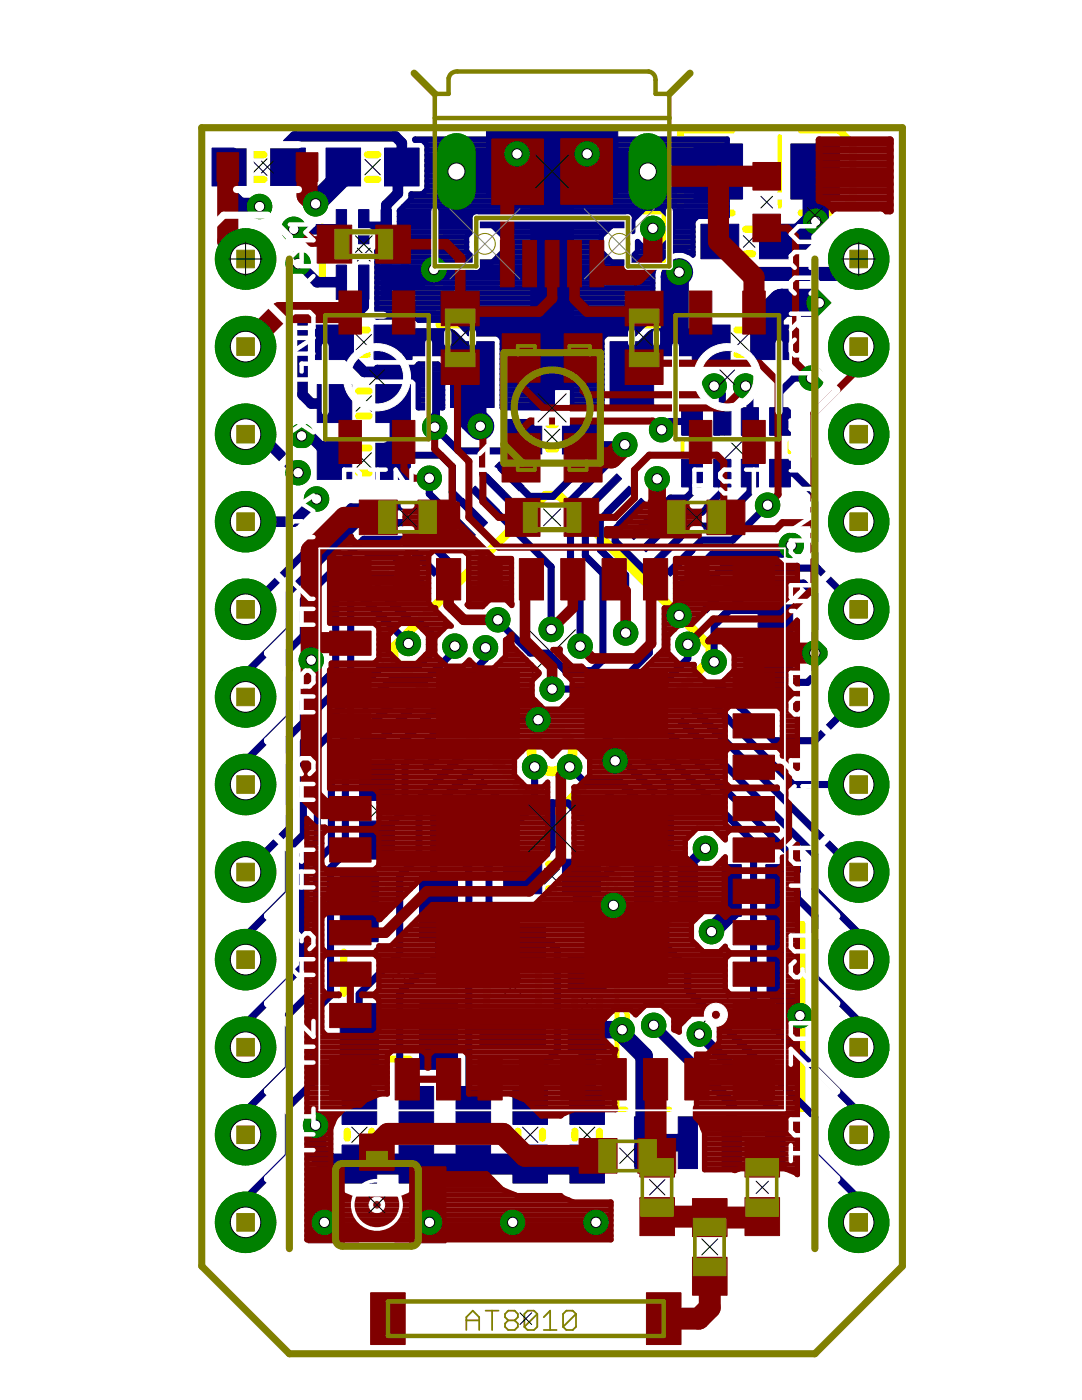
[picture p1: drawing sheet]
<svg xmlns="http://www.w3.org/2000/svg" width="216mm" height="279mm" viewBox="0 0 216 279" stroke-linecap="round" stroke-linejoin="round" font-family="sans-serif">
<g fill="none" stroke="#000" stroke-width=".2">
<path d="M50 31.7l3.3 3.3M53.3 31.7l-3.3 3.3M72.8 31.8l3.1 3.1M75.9 31.8l-3.1 3.1M151.5 32.7l3 3M154.5 32.7l-3 3M71.3 49.5l2.6 2.6M73.9 49.5l-2.6 2.6M107.1 50.3l6.2 6.2M113.3 50.3l-6.2 6.2M148.3 47l2.3 2.4M150.6 47l-2.3 2.4"/>
<path d="M71.1 79l3 3.1M71.1 66.8l3 3M74.1 79l-3 3.1M74.1 66.8l-3 3M145.9 66.4l3.7 3.7M149.6 66.4l-3.7 3.7M71.1 90.4l3 3M74.1 90.4l-3 3M108.6 85.6l3.1 3.1M111.7 85.6l-3.1 3.1M144.5 86.9l4.7 4.7M149.2 86.9l-4.7 4.7"/>
<path d="M105.5 125.7l9.3 9.3M114.8 125.7l-9.3 9.3M153.2 128.8l3.1 3.1M156.3 128.8l-3.1 3.1M73.7 160.3l3.1 3M76.8 160.3l-3.1 3M108.6 173.4l3.1 3M111.7 173.4l-3.1 3M77.6 192.2l3.9 3.9M81.5 192.2l-3.9 3.9M100.4 194.8l3.8 3.9M104.2 194.8l-3.8 3.9"/>
<path d="M115.6 198.7l3.1 3.1M118.7 198.7l-3.1 3.1M137.3 198.5l8.7 8.7M146 198.5l-8.7 8.7M70.2 224.9l3.1 3.1M73.3 224.9l-3.1 3.1M81.5 224.9l3.1 3.1M84.6 224.9l-3.1 3.1M92.9 224.9l3.1 3.1M96 224.9l-3.1 3.1M104.3 224.9l3 3.1M107.3 224.9l-3 3.1"/>
<path d="M115.6 224.9l3.1 3.1M118.7 224.9l-3.1 3.1"/>
</g>
<g fill="none" stroke="#ff0" stroke-width="1.4">
<path d="M50.6 35.8h2.1M50.6 30.9h2.1M73.3 35.8h2.1M73.3 30.9h2.1M146.1 26h-10.3v16.5h10.3M159.9 26h7.5l2.8 2.7v11l-2.8 2.8h-7.5M64.3 45.3v11M80.9 45.3v11M87.6 42.1h45.1v22.7h-45.1zM148.8 50.7h1.4M148.8 45.8h1.4M71.5 78.1h2.1"/>
<path d="M71.9 70.7h1.4M71.9 65.8h1.4M147 70.7h1.4M147 65.8h1.4M71.5 94.4h2.1M71.5 89.4h2.1M71.5 83h2.1M109.5 84.7h1.4M109.5 89.6h1.4M152.3 129.6v1.4M157.2 129.6v1.4M72.8 161.1v1.4"/>
<path d="M77.5 176.9h4.1M77.7 161.1v1.4M109.5 177.4h1.4M109.5 172.5h1.4M68.6 190v8.3M90.6 190v8.3M97.1 193.3v6.9M107.5 193.3v6.9M114.7 199.2v2.1M119.6 199.2v2.1M77.5 211.3h4.1M69.3 225.8v1.4"/>
<path d="M74.2 225.8v1.4M80.6 225.8v1.4M85.5 225.8v1.4M92 225.8v1.4M96.9 225.8v1.4M103.4 225.8v1.4M108.2 225.8v1.4M114.7 225.8v1.4M119.6 225.8v1.4"/>
</g>
<path d="M78.7 129l30.1-30.2h2.7l30.2 30.2v2.7l-30.2 30.1h-2.7l-30.1-30.1z" fill="none" stroke="#ff0" stroke-width="1.8"/>
<g fill="#ff0" stroke="#ff0" stroke-width=".2">
<path d="M106.4 146.5a5 5 0 0 1 8 .6 5 5 0 0 1-2.9 7.5 5 5 0 0 1-6.3-4.8h1.7a3.3 3.3 0 0 1 4.8-2.8 3.3 3.3 0 0 1 .3 5.6 3.3 3.3 0 0 1-5.1-2.3v-.5h-1.7a5.1 5.1 0 0 1 1.2-3.3z" fill-rule="evenodd"/>
<path d="M82.5 54.4a1.67 1.67 0 0 1 2.6 .5 1.67 1.67 0 0 1-1.1 2.3 1.67 1.67 0 0 1-2.1-1.6h1.4a.28 .28 0 0 1 .5-.2 .28 .28 0 0 1 0 .5 .28 .28 0 0 1-.5-.2l-1.4-.1 .3-.9z" fill-rule="evenodd"/>
</g>
<path d="M124.8 184.3h-1.7v37.1h1.7M132.2 184.3h1.4M140.9 184.3h1.4M149.7 184.3h1.4M158.4 184.3h1.7v37.1h-1.7M123.1 200.8a2.1 2.1 0 0 1 2.1 2.1 2.1 2.1 0 0 1-2.1 2.1M132.2 221.4h1.4M140.9 221.4h1.4M149.7 221.4h1.4" fill="none" stroke="#ff0" stroke-width="1.1"/>
<path d="M118.4 172.4l5.5 5.5M118.4 175.1h5.5M121.2 172.4v5.5M123.9 172.4l-5.5 5.5" fill="none" stroke="#ff0" stroke-width=".53"/>
<path d="M155.6 27.2v14M83.6 55.6h-.7v.7" fill="none" stroke="#ff0" stroke-width=".89"/>
<path d="M136.2 88.2v2.1M157.5 88.2v2.1" fill="none" stroke="#ff0" stroke-width=".72"/>
<g fill="#000080" stroke="#000080" stroke-width=".2">
<path d="M83.7 174.9h7.6v13h-7.6z"/>
<path d="M67.9 200.3h7.6v13.1h-7.6z"/>
<path d="M67.9 174.9h7.6v13h-7.6z"/>
<path d="M83.7 200.3h7.6v13.1h-7.6z"/>
<path d="M68.3 216.8h6.9v7.6h-6.9z"/>
<path d="M68.3 228.5h6.9v7.6h-6.9z"/>
<path d="M79.6 216.8h6.9v7.6h-6.9z"/>
<path d="M79.6 228.5h6.9v7.6h-6.9z"/>
<path d="M103.6 162.7l1 1-4.9 4.8-1-.9z"/>
<path d="M101.2 160.3l.9 .9-4.8 4.9-1-1z"/>
<path d="M98.7 157.8l1 1-4.9 4.9-.9-1z"/>
<path d="M91.4 160.3l4.9-4.9 1 1-4.9 4.8z"/>
<path d="M93.9 153l.9 .9-4.8 4.9-1-1z"/>
<path d="M91.4 150.5l1 1-4.9 4.9-.9-1z"/>
<path d="M84.1 153l4.9-4.9 1 1-4.9 4.8z"/>
<path d="M86.6 145.7l.9 .9-4.8 4.9-1-1z"/>
<path d="M84.1 143.2l1 1-4.9 4.9-.9-1z"/>
<path d="M76.8 145.7l4.9-4.9 1 1-4.9 4.8z"/>
<path d="M79.3 138.4l.9 .9-4.8 4.9-1-1z"/>
<path d="M76.8 135.9l1 1-4.9 4.9-.9-1z"/>
<path d="M72.9 118.9l4.9 4.9-1 1-4.8-4.9z"/>
<path d="M75.4 116.5l4.8 4.8-.9 1-4.9-4.8z"/>
<path d="M77.8 114l4.9 4.9-1 1-4.9-4.9z"/>
<path d="M80.2 111.6l4.9 4.9-1 1-4.8-4.9z"/>
<path d="M82.7 109.2l4.8 4.8-.9 1-4.9-4.8z"/>
<path d="M85.1 106.7l4.9 4.9-1 1-4.9-4.9z"/>
<path d="M87.5 104.3l4.9 4.9-1 1-4.8-4.9z"/>
<path d="M90 101.9l4.8 4.8-.9 1-4.9-4.9z"/>
<path d="M92.4 99.4l4.9 4.9-1 1-4.9-4.9z"/>
<path d="M94.8 97l4.9 4.9-1 .9-4.8-4.8z"/>
<path d="M97.3 94.6l4.8 4.8-.9 1-4.9-4.9z"/>
<path d="M99.7 92.2l4.9 4.8-1 1-4.9-4.9z"/>
<path d="M115.8 97l4.8-4.8 1 .9-4.9 4.9z"/>
<path d="M123.1 94.6l.9 .9-4.8 4.9-1-1z"/>
<path d="M120.6 101.9l4.9-4.9 1 1-4.9 4.8z"/>
<path d="M127.9 99.4l1 1-4.9 4.9-.9-1z"/>
<path d="M130.4 101.9l.9 .9-4.8 4.9-1-1z"/>
<path d="M132.8 104.3l1 1-4.9 4.9-1-1z"/>
<path d="M135.2 106.7l1 1-4.9 4.9-.9-1z"/>
<path d="M137.6 109.2l1 1-4.8 4.8-1-1z"/>
<path d="M140.1 111.6l1 1-4.9 4.9-1-1z"/>
<path d="M142.5 114l1 1-4.9 4.9-1-1z"/>
<path d="M144.9 116.5l1 1-4.8 4.8-1-1z"/>
<path d="M147.4 118.9l1 1-4.9 4.9-1-1z"/>
<path d="M143.5 135.9l4.9 4.9-1 1-4.9-4.9z"/>
<path d="M141.1 138.4l4.8 4.8-1 1-4.8-4.9z"/>
<path d="M138.6 140.8l4.9 4.9-1 .9-4.9-4.8z"/>
<path d="M136.2 143.2l4.9 4.9-1 1-4.9-4.9z"/>
<path d="M133.8 145.7l4.8 4.8-1 1-4.8-4.9z"/>
<path d="M131.3 148.1l4.9 4.9-1 .9-4.8-4.8z"/>
<path d="M128.9 150.5l4.9 4.9-1 1-4.9-4.9z"/>
<path d="M126.5 153l4.8 4.8-.9 1-4.9-4.9z"/>
<path d="M124 155.4l4.9 4.9-1 .9-4.8-4.8z"/>
<path d="M121.6 157.8l4.9 4.9-1 1-4.9-4.9z"/>
<path d="M119.2 160.3l4.8 4.8-.9 1-4.9-4.9z"/>
<path d="M116.7 162.7l4.9 4.9-1 .9-4.8-4.8z"/>
<path d="M100.5 171.5h7.6v6.9h-7.6z"/>
<path d="M112.2 171.5h7.6v6.9h-7.6z"/>
<path d="M151.3 120.7h6.9v7.6h-6.9z"/>
<path d="M151.3 132.4h6.9v7.6h-6.9z"/>
<path d="M126.6 172.6h3.9v10.3h-3.9z"/>
<path d="M135.3 172.6h3.9v10.3h-3.9z"/>
<path d="M144.1 172.6h3.8v10.3h-3.8z"/>
<path d="M152.8 172.6h3.9v10.3h-3.9z"/>
<path d="M152.8 222.9h3.9v10.3h-3.9z"/>
<path d="M144.1 222.9h3.8v10.3h-3.8z"/>
<path d="M135.3 222.9h3.9v10.3h-3.9z"/>
<path d="M126.6 222.9h3.9v10.3h-3.9z"/>
<path d="M42.3 29.5h6.9v7.6h-6.9z"/>
<path d="M54 29.5h6.9v7.6h-6.9z"/>
<path d="M63.3 88.1h6.9v7.6h-6.9z"/>
<path d="M75 88.1h6.9v7.6h-6.9z"/>
<path d="M76.7 29.5h6.9v7.6h-6.9z"/>
<path d="M65 29.5h6.9v7.6h-6.9z"/>
<path d="M112.2 83.7h7.6v6.9h-7.6z"/>
<path d="M100.5 83.7h7.6v6.9h-7.6z"/>
<path d="M76 52.9h2.1v6.8h-2.1z"/>
<path d="M71.5 52.9h2.1v6.8h-2.1z"/>
<path d="M67.1 52.9h2.1v6.8h-2.1z"/>
<path d="M76 41.8h2.1v6.9h-2.1z"/>
<path d="M71.5 41.8h2.1v6.9h-2.1z"/>
<path d="M67.1 41.8h2.1v6.9h-2.1z"/>
<path d="M113.4 191h7.5v6.9h-7.5z"/>
<path d="M113.4 202.6h7.5v6.9h-7.5z"/>
<path d="M113.7 216.8h6.9v7.6h-6.9z"/>
<path d="M113.7 228.5h6.9v7.6h-6.9z"/>
<path d="M71.8 152.2h6.9v7.5h-6.9z"/>
<path d="M71.8 163.9h6.9v7.5h-6.9z"/>
<path d="M139.8 44.7h7.6v6.9h-7.6z"/>
<path d="M151.6 44.7h7.5v6.9h-7.5z"/>
<path d="M75 76.8h6.9v7.5h-6.9z"/>
<path d="M63.3 76.8h6.9v7.5h-6.9z"/>
<path d="M95.8 184.4h13v7.5h-13z"/>
<path d="M95.8 201.6h13v7.5h-13z"/>
<path d="M91 216.8h6.9v7.6h-6.9z"/>
<path d="M91 228.5h6.9v7.6h-6.9z"/>
<path d="M102.3 216.8h6.9v7.6h-6.9z"/>
<path d="M102.3 228.5h6.9v7.6h-6.9z"/>
<path d="M121.7 68.2h8.7v13.1h-8.7z"/>
<path d="M105.8 68.2h8.7v13.1h-8.7z"/>
<path d="M89.9 68.2h8.7v13.1h-8.7z"/>
<path d="M97.1 25.5h26.2v13.2h-26.2z"/>
<path d="M138.1 64.9h7.6v6.9h-7.6z"/>
<path d="M149.8 64.9h7.6v6.9h-7.6z"/>
<path d="M74.7 64.9h7.5v6.9h-7.5z"/>
<path d="M62.9 64.9h7.6v6.9h-7.6z"/>
<path d="M136 81.4h4.2v5.5h-4.2z"/>
<path d="M142.4 81.4h3.4v5.5h-3.4z"/>
<path d="M147.9 81.4h3.4v5.5h-3.4z"/>
<path d="M153.6 81.4h4.1v5.5h-4.1z"/>
<path d="M153.6 91.7h4.1v5.5h-4.1z"/>
<path d="M147.9 91.7h3.4v5.5h-3.4z"/>
<path d="M142.4 91.7h3.4v5.5h-3.4z"/>
<path d="M136 91.7h4.2v5.5h-4.2z"/>
<path d="M138.5 28.7h9.7v11h-9.7z"/>
<path d="M157.8 28.7h9.6v11h-9.6z"/>
</g>
<g fill="none" stroke="#000080" stroke-width="1.4">
<path d="M142.5 77l1.6 1.7v5.4M148.8 77l.8 .9v6.2M161.9 75.5h-3.5l-2.8 2.8v5.8M78.4 80.5v11.4l1.1-1.1h8.5l2.2 2.3v5.2l4.2 4.1M85.7 95.4v3.2l6.2 6.2M86.7 85.3l4.8 4.7h10l2.8-2.8M96.4 90v4.6l2.8 2.9M96.8 99.9l13.2 13.2v12.5M118.7 95.1l-4.9 4.8v12.3l2 1.9v14.8M121.1 97.5l-4.3 4.3v9.1l3.5 3.5v17.3l-2.1 2.1h-5.4l-3.5-3.5h-3.5l-6.5-6.4M123.5 99.9l-3.7 3.8v6l5 5.1v11.5M124.7 88.8h-7.1l-1.6-1.6v6.2l-5.7 5.7h-4.7l-4-4"/>
<path d="M138.1 94.4v3.8l-1.2 1.2h-3.1l-5.4 5.4M138.1 84.1h-4.4l-1.7 1.7M144.1 94.4v3.8l-4 4h-4.2l-5 5M149.6 94.4l.1 3.8-6.8 6.8h-5l-4.6 4.7M155.6 94.4h2.7l4.3 4.3v14.2l.5 .5M77.3 119.4l4.5 4.5h1.6l2.6 2.6v3.8l-2.6 2.7h-7.1l-10.2 10.1v3.1l-2.8 2.9v18.6l-2.9 3v22.2l-11.4 11.4v4.7M79.8 117l-2.4-2.4h-3.1l-4.3 4.4v15.9l-6.7 6.6v3.7l-2.8 2.8v18.5l-2.9 3v8.7l-8.6 8.6v4.7M82.1 114.5l-3.3-3.4h-5.3l-6.5 6.5v15.9l-6.5 6.5v4.1l-2.8 2.8v18.4l-8.7 8.7M84.6 112.1l-4.4-4.5h-7.6l-12.1 12.1v7.2l-2.8 2.7v13.5l-8.7 8.7v4.8M87.1 109.7l-5.4-5.4h-10.2l-13.8 13.8v7.5l-8.7 8.8v4.7M89.5 107.2l-6.1-6h-13.4l-20.5 20.4h-.5M126 102.4l-3.3 3.2v2.4l6.9 6.8v15.5l-7.2 7.2h-12.2"/>
<path d="M143 119.4l3-3h14.3l2.3 2.2v16.1l-1.5 1.5h-6.4M153.2 100.8l-7 7h-6.2l-4.3 4.3M157.9 108.8l-1.8 1.8h-14l-4 3.9M163.1 113.4h-19l-3.5 3.6M163.1 113.4l8.2 8.2M74.9 121.8l6.6 6.6M90.8 128.9v.9l-6 6h-6.8l-3.1 3.1M96.9 129.3v2.2l-19.4 19.4v2.8l-2.3 2.3M99.3 123.7v.5M137.2 128.6v2.8l-17.1 17.1h-30.5l-2.5 2.5M145.4 138.9l9 8.9h8.2l8.7-8.7M154.7 124.5l-2.6-2.7h-6.7l-2.9 3v7.3"/>
<path d="M77.3 141.3l-3.5 3.5h-2.4l-5.3 5.3v18.9l-2.9 2.9v25l-5.6 5.6v10.7l-8.6 8.5v4.8M79.8 143.7l-4 3.9h-3.2l-3.7 3.7v18.9l-2.9 3v25.5l-3.5 3.5v13.8l-4.9 4.9v9.8l-8.6 8.5v4.7M89.5 153.5l-5.9 5.8v11.6l-3.8 3.8v15.6l-8.1 8.1v22.2M91.9 155.9l-5.3 5.3v19.3l.9 .9v9l-7.7 7.8v14.5l3.3 3.3v4.6M94.4 158.3l-5 5v5.7l4.2 4.2v46.6l.8 .8M106.7 153.1v6.8l.3 .3M107.4 143.6h-17.8l-8.8 8.8v9.2l-5.6 5.6v.5M113.7 153.1l2.9 2.9h7.1l2.3 2.3M122.7 151.8h1.7l4 4.1M130.9 153.5l2.9 2.9v12.4l-.9 .9v19.2l4.3 4.4v4.3l25.4 25.4v7.5l8.7 8.7v4.7M133.3 151l17.1 17.1v32.9l20.9 20.9v4.6M135.7 148.6l23.4 23.4v7.3l3.5 3.5v12.2l8.7 8.8v5.2"/>
<path d="M138.1 146.2l24.5 24.3v7l8.7 8.8v5.2M140.6 143.7l30.3 30.3h.4M143 141.3l15.3 15.3h13M96.8 160.8l-4.5 4.4v2.5l5.3 5.3v12.8l.7 .7h2.3l1.7 1.7h7.5l1.4 1.4v20.1l-5.4 5.4v5.5M107 160.2l-5.4 5.4M107 160.2h6.3l5.4 5.4M110.2 160.2v8.9l-5.9 5.8M118.7 165.6h.1M121.1 163.2l3.4 3.4v4.3l-4 4h-4.5M123.5 160.8l5 4.9v12M71.7 206.8v.1M93.6 205.4h8.7"/>
</g>
<g fill="none" stroke="#000080" stroke-width="2.1">
<path d="M57.5 33.3v-4.8l1.3-1.3h20.1l1.3 1.3v4.8l-.8 .8v4.5l-2.3 2.3v4.4h-4.5M110.2 31.6v.5M59.5 52.6l3.7 3.7h4.9M68.1 45.3l-.5 .5h-9M72.6 56.3v4.8l-1.2 1.3h-9.5l-1.5 1.5v14.9l1.7 1.7h4.6M86.6 53.8l-2.6 2.5h-6.9M66.7 68.3l6 5.9h11.2l2.8 2.8v8.3M49 86.7h2.8l7.7 7.6M60.2 87h1.6l4.9 4.9M63.2 99.6l-4.6 4.5h-9.6M128.5 177.7v13.3l-3.4 3.4h-7.9M140.8 169.3l-3.6 3.5v4.9"/>
<path d="M130.4 204.6l15.6 15.6v7.8M139.5 206.4l15.2 15.2v6.4"/>
</g>
<path d="M45.8 33.4v-.1v5.9l2 2h4M116 174.9v4.5l1.3 1.3h5.1M146 177.7v4.2l-4 4M154.7 177.7v20.1l4.9 4.9M117.2 220.6v-14.5l1.1 1.1 1.7-1.7h4.1v.9l4.4 4.3v17.3h8.7" fill="none" stroke="#000080" stroke-width="3.5"/>
<path d="M110.2 30.7v1.4M135.5 54.3l-.9 .9v13.1M78.4 68.3h10.8l5.1 5.1v10.1l1.5 1.6M141.9 68.3h-10.8l-5 5.1v1.4M163.5 60.4h-7.5l-2.4 2.4v5.5" fill="none" stroke="#000080" stroke-width="5.6"/>
<path d="M90.9 34.2h52.4M110.2 32.1v42.7" fill="none" stroke="#000080" stroke-width="8.7"/>
<path d="M68.5 33.3v1.7l-5.5 5.5v.2M63 224.6v5l2.7 2.7h51.5" fill="none" stroke="#000080" stroke-width="4.2"/>
<g fill="none" stroke="#000080" stroke-width="1.1">
<path d="M82 39.1h63.1M82.8 27.9h62.3M84.9 38.1h60.2M85.2 28.9v8.9l-.9 .9h-2.3v1l-2.3 2.3v7.3M85.2 28.9l-.9-.9h-1.5v-.3h62.3v15.5h-11.6M85.2 37.1h59.9M85.2 36.1h59.9M85.2 35.1h59.9M85.2 34.1h59.9M85.2 33h59.9M85.2 32h59.9M85.2 31h59.9"/>
<path d="M85.2 30h59.9M85.2 29h59.9M75.2 59.5h55.1M75.2 58.5h55.1M75.2 57.4h55.1M75.2 56.4h55.1M75.2 55.4h55.1M75.2 54.4h55.1M75.2 53.4h55.5M75.2 52.3h56.1M75.2 51.3h19.1M75.2 50.3h18.1"/>
<path d="M79.7 49.3h13.4M79.7 48.3h13.4M79.7 47.3h13.4M79.7 43.2h47.3M79.7 46.2h14.3M79.7 45.2h15.3M79.7 44.2h46.6M79.7 42.2h48.3M80.5 41.2h64.6M81.6 40.2h63.5M98.5 45.2h23.4M99.2 51.3h21.9"/>
<path d="M99.5 46.2h21.4M100.2 50.3h19.9M100.4 49.3h19.6M100.4 48.3h19.6M100.4 47.3h19.6M122.1 45h3l1.2 1.2v-2.3l2.3-2.3h3.3l2.4 2.3v3.3l-2.4 2.4h-3.3l-1.4-1.4v2l-2.1 2.1h-3l-2.1-2.1v-3zM125.3 45.2h1M126 51.3h6.3M127.1 50.3h6.6M127.2 49.3h1.1M127.2 48.3h.1M132.2 49.3h6.1"/>
<path d="M132.5 42.2h12.6M133.2 48.3h5.1M134.2 47.3h4.1M134.3 46.2h4M134.3 45.2h4M134.3 44.2h4M137.3 50.3h1M139.2 43.2l-.9 .9v6.8a4.3 4.3 0 0 0-5.3-.3l-2.1 2.1-.6 1.6v9.6l-1.6 .7-2.1 2h-5.5l-1 1v13.8h-19.9v-13.8l-.9-1h-5.6l-2-2-1.6-.7h-6.6l-.6-.6h-7.7v-13.2l.2 .1h3.3l1-.9M75.2 73.3h7.7l.6-.6h3.9l.9 .9v7.8h-4.8v-5.3l-1-.9h-7.3zM75.2 74.7h13.1M75.2 73.7h13.1M75.2 62.5h55.1"/>
<path d="M75.2 61.5h55.1M75.2 60.5h55.1M83.1 75.7h5.2M83.1 63.5h47.2M83.5 79.8h4.8M83.5 78.8h4.8M83.5 77.8h4.8M83.5 76.8h4.8M91.6 64.6h37.2M92.6 65.6h35.1M93.7 66.6h33M100.2 72.7h19.9"/>
<path d="M100.2 79.8h19.9M100.2 78.8h19.9M100.2 77.8h19.9M100.2 76.8h19.9M100.2 75.7h19.9M100.2 74.7h19.9M100.2 73.7h19.9M100.2 71.7h19.9M100.2 70.7h19.9M100.2 69.6h19.9M100.2 68.6h19.9M100.2 67.6h19.9"/>
<path d="M83.5 80.8h4.8M100.2 80.8h19.9"/>
<circle cx="96.8" cy="48.7" r="3.9"/>
</g>
<path d="M143.6 48.2l6.5 6.5h18.3l2.9-3" fill="none" stroke="#000080" stroke-width="2.8"/>
<path d="M162.6 34.2l.2 .2v9.8l-4.1 4h-3.4" fill="none" stroke="#000080" stroke-width="5.2"/>
<path d="M129.3 30.4v7.6" fill="none" stroke="#008000" stroke-width="7.6"/>
<circle cx="129.3" cy="34.2" r="1.71" fill="#fff" stroke="#000" stroke-width=".2"/>
<path d="M91.1 30.4v7.6" fill="none" stroke="#008000" stroke-width="7.6"/>
<circle cx="91.1" cy="34.2" r="1.71" fill="#fff" stroke="#000" stroke-width=".2"/>
<circle cx="49" cy="51.7" r="6" fill="#008000" stroke="#008000" stroke-width=".2"/>
<circle cx="49" cy="51.7" r="3.1" fill="#fff" stroke="#000" stroke-width=".2"/>
<circle cx="49" cy="69.2" r="6" fill="#008000" stroke="#008000" stroke-width=".2"/>
<circle cx="49" cy="69.2" r="3.1" fill="#fff" stroke="#000" stroke-width=".2"/>
<circle cx="49" cy="86.7" r="6" fill="#008000" stroke="#008000" stroke-width=".2"/>
<circle cx="49" cy="86.7" r="3.1" fill="#fff" stroke="#000" stroke-width=".2"/>
<circle cx="49" cy="104.1" r="6" fill="#008000" stroke="#008000" stroke-width=".2"/>
<circle cx="49" cy="104.1" r="3.1" fill="#fff" stroke="#000" stroke-width=".2"/>
<circle cx="49" cy="121.6" r="6" fill="#008000" stroke="#008000" stroke-width=".2"/>
<circle cx="49" cy="121.6" r="3.1" fill="#fff" stroke="#000" stroke-width=".2"/>
<circle cx="49" cy="139.1" r="6" fill="#008000" stroke="#008000" stroke-width=".2"/>
<circle cx="49" cy="139.1" r="3.1" fill="#fff" stroke="#000" stroke-width=".2"/>
<circle cx="49" cy="156.6" r="6" fill="#008000" stroke="#008000" stroke-width=".2"/>
<circle cx="49" cy="156.6" r="3.1" fill="#fff" stroke="#000" stroke-width=".2"/>
<circle cx="49" cy="174" r="6" fill="#008000" stroke="#008000" stroke-width=".2"/>
<circle cx="49" cy="174" r="3.1" fill="#fff" stroke="#000" stroke-width=".2"/>
<circle cx="49" cy="191.5" r="6" fill="#008000" stroke="#008000" stroke-width=".2"/>
<circle cx="49" cy="191.5" r="3.1" fill="#fff" stroke="#000" stroke-width=".2"/>
<circle cx="49" cy="209" r="6" fill="#008000" stroke="#008000" stroke-width=".2"/>
<circle cx="49" cy="209" r="3.1" fill="#fff" stroke="#000" stroke-width=".2"/>
<circle cx="49" cy="226.5" r="6" fill="#008000" stroke="#008000" stroke-width=".2"/>
<circle cx="49" cy="226.5" r="3.1" fill="#fff" stroke="#000" stroke-width=".2"/>
<circle cx="49" cy="243.9" r="6" fill="#008000" stroke="#008000" stroke-width=".2"/>
<circle cx="49" cy="243.9" r="3.1" fill="#fff" stroke="#000" stroke-width=".2"/>
<circle cx="171.3" cy="51.7" r="6" fill="#008000" stroke="#008000" stroke-width=".2"/>
<circle cx="171.3" cy="51.7" r="3.1" fill="#fff" stroke="#000" stroke-width=".2"/>
<circle cx="171.3" cy="69.2" r="6" fill="#008000" stroke="#008000" stroke-width=".2"/>
<circle cx="171.3" cy="69.2" r="3.1" fill="#fff" stroke="#000" stroke-width=".2"/>
<circle cx="171.3" cy="86.7" r="6" fill="#008000" stroke="#008000" stroke-width=".2"/>
<circle cx="171.3" cy="86.7" r="3.1" fill="#fff" stroke="#000" stroke-width=".2"/>
<circle cx="171.3" cy="104.1" r="6" fill="#008000" stroke="#008000" stroke-width=".2"/>
<circle cx="171.3" cy="104.1" r="3.1" fill="#fff" stroke="#000" stroke-width=".2"/>
<circle cx="171.3" cy="121.6" r="6" fill="#008000" stroke="#008000" stroke-width=".2"/>
<circle cx="171.3" cy="121.6" r="3.1" fill="#fff" stroke="#000" stroke-width=".2"/>
<circle cx="171.3" cy="139.1" r="6" fill="#008000" stroke="#008000" stroke-width=".2"/>
<circle cx="171.3" cy="139.1" r="3.1" fill="#fff" stroke="#000" stroke-width=".2"/>
<circle cx="171.3" cy="156.6" r="6" fill="#008000" stroke="#008000" stroke-width=".2"/>
<circle cx="171.3" cy="156.6" r="3.1" fill="#fff" stroke="#000" stroke-width=".2"/>
<circle cx="171.3" cy="174" r="6" fill="#008000" stroke="#008000" stroke-width=".2"/>
<circle cx="171.3" cy="174" r="3.1" fill="#fff" stroke="#000" stroke-width=".2"/>
<circle cx="171.3" cy="191.5" r="6" fill="#008000" stroke="#008000" stroke-width=".2"/>
<circle cx="171.3" cy="191.5" r="3.1" fill="#fff" stroke="#000" stroke-width=".2"/>
<circle cx="171.3" cy="209" r="6" fill="#008000" stroke="#008000" stroke-width=".2"/>
<circle cx="171.3" cy="209" r="3.1" fill="#fff" stroke="#000" stroke-width=".2"/>
<circle cx="171.3" cy="226.5" r="6" fill="#008000" stroke="#008000" stroke-width=".2"/>
<circle cx="171.3" cy="226.5" r="3.1" fill="#fff" stroke="#000" stroke-width=".2"/>
<circle cx="171.3" cy="243.9" r="6" fill="#008000" stroke="#008000" stroke-width=".2"/>
<circle cx="171.3" cy="243.9" r="3.1" fill="#fff" stroke="#000" stroke-width=".2"/>
<circle cx="107.4" cy="143.6" r="2.43" fill="#008000" stroke="#008000" stroke-width=".2"/>
<circle cx="107.4" cy="143.6" r="1.04" fill="#fff" stroke="#000" stroke-width=".2"/>
<circle cx="63" cy="224.6" r="2.43" fill="#008000" stroke="#008000" stroke-width=".2"/>
<circle cx="63" cy="224.6" r="1.04" fill="#fff" stroke="#000" stroke-width=".2"/>
<circle cx="162.6" cy="130.3" r="2.43" fill="#008000" stroke="#008000" stroke-width=".2"/>
<circle cx="162.6" cy="130.3" r="1.04" fill="#fff" stroke="#000" stroke-width=".2"/>
<circle cx="122.4" cy="180.7" r="2.43" fill="#008000" stroke="#008000" stroke-width=".2"/>
<circle cx="122.4" cy="180.7" r="1.04" fill="#fff" stroke="#000" stroke-width=".2"/>
<circle cx="64.7" cy="243.9" r="2.43" fill="#008000" stroke="#008000" stroke-width=".2"/>
<circle cx="64.7" cy="243.9" r="1.04" fill="#fff" stroke="#000" stroke-width=".2"/>
<circle cx="85.7" cy="243.9" r="2.43" fill="#008000" stroke="#008000" stroke-width=".2"/>
<circle cx="85.7" cy="243.9" r="1.04" fill="#fff" stroke="#000" stroke-width=".2"/>
<circle cx="102.3" cy="243.9" r="2.43" fill="#008000" stroke="#008000" stroke-width=".2"/>
<circle cx="102.3" cy="243.9" r="1.04" fill="#fff" stroke="#000" stroke-width=".2"/>
<circle cx="118.9" cy="243.9" r="2.43" fill="#008000" stroke="#008000" stroke-width=".2"/>
<circle cx="118.9" cy="243.9" r="1.04" fill="#fff" stroke="#000" stroke-width=".2"/>
<circle cx="159.6" cy="202.7" r="2.43" fill="#008000" stroke="#008000" stroke-width=".2"/>
<circle cx="159.6" cy="202.7" r="1.04" fill="#fff" stroke="#000" stroke-width=".2"/>
<circle cx="135.5" cy="122.8" r="2.43" fill="#008000" stroke="#008000" stroke-width=".2"/>
<circle cx="135.5" cy="122.8" r="1.04" fill="#fff" stroke="#000" stroke-width=".2"/>
<circle cx="131.1" cy="95.6" r="2.43" fill="#008000" stroke="#008000" stroke-width=".2"/>
<circle cx="131.1" cy="95.6" r="1.04" fill="#fff" stroke="#000" stroke-width=".2"/>
<circle cx="163.5" cy="60.4" r="2.43" fill="#008000" stroke="#008000" stroke-width=".2"/>
<circle cx="163.5" cy="60.4" r="1.04" fill="#fff" stroke="#000" stroke-width=".2"/>
<circle cx="86.7" cy="85.3" r="2.43" fill="#008000" stroke="#008000" stroke-width=".2"/>
<circle cx="86.7" cy="85.3" r="1.04" fill="#fff" stroke="#000" stroke-width=".2"/>
<circle cx="86.6" cy="53.8" r="2.43" fill="#008000" stroke="#008000" stroke-width=".2"/>
<circle cx="86.6" cy="53.8" r="1.04" fill="#fff" stroke="#000" stroke-width=".2"/>
<circle cx="51.8" cy="41.2" r="2.43" fill="#008000" stroke="#008000" stroke-width=".2"/>
<circle cx="51.8" cy="41.2" r="1.04" fill="#fff" stroke="#000" stroke-width=".2"/>
<circle cx="117.2" cy="30.7" r="2.43" fill="#008000" stroke="#008000" stroke-width=".2"/>
<circle cx="117.2" cy="30.7" r="1.04" fill="#fff" stroke="#000" stroke-width=".2"/>
<circle cx="103.2" cy="30.7" r="2.43" fill="#008000" stroke="#008000" stroke-width=".2"/>
<circle cx="103.2" cy="30.7" r="1.04" fill="#fff" stroke="#000" stroke-width=".2"/>
<circle cx="122.7" cy="151.8" r="2.43" fill="#008000" stroke="#008000" stroke-width=".2"/>
<circle cx="122.7" cy="151.8" r="1.04" fill="#fff" stroke="#000" stroke-width=".2"/>
<circle cx="135.5" cy="54.3" r="2.43" fill="#008000" stroke="#008000" stroke-width=".2"/>
<circle cx="135.5" cy="54.3" r="1.04" fill="#fff" stroke="#000" stroke-width=".2"/>
<circle cx="130.3" cy="45.6" r="2.43" fill="#008000" stroke="#008000" stroke-width=".2"/>
<circle cx="130.3" cy="45.6" r="1.04" fill="#fff" stroke="#000" stroke-width=".2"/>
<circle cx="63" cy="40.7" r="2.43" fill="#008000" stroke="#008000" stroke-width=".2"/>
<circle cx="63" cy="40.7" r="1.04" fill="#fff" stroke="#000" stroke-width=".2"/>
<circle cx="124.1" cy="205.5" r="2.43" fill="#008000" stroke="#008000" stroke-width=".2"/>
<circle cx="124.1" cy="205.5" r="1.04" fill="#fff" stroke="#000" stroke-width=".2"/>
<circle cx="142" cy="185.9" r="2.43" fill="#008000" stroke="#008000" stroke-width=".2"/>
<circle cx="142" cy="185.9" r="1.04" fill="#fff" stroke="#000" stroke-width=".2"/>
<circle cx="62.1" cy="131.7" r="2.43" fill="#008000" stroke="#008000" stroke-width=".2"/>
<circle cx="62.1" cy="131.7" r="1.04" fill="#fff" stroke="#000" stroke-width=".2"/>
<circle cx="124.7" cy="88.8" r="2.43" fill="#008000" stroke="#008000" stroke-width=".2"/>
<circle cx="124.7" cy="88.8" r="1.04" fill="#fff" stroke="#000" stroke-width=".2"/>
<circle cx="95.8" cy="85.1" r="2.43" fill="#008000" stroke="#008000" stroke-width=".2"/>
<circle cx="95.8" cy="85.1" r="1.04" fill="#fff" stroke="#000" stroke-width=".2"/>
<circle cx="60.2" cy="87" r="2.43" fill="#008000" stroke="#008000" stroke-width=".2"/>
<circle cx="60.2" cy="87" r="1.04" fill="#fff" stroke="#000" stroke-width=".2"/>
<circle cx="59.5" cy="52.6" r="2.43" fill="#008000" stroke="#008000" stroke-width=".2"/>
<circle cx="59.5" cy="52.6" r="1.04" fill="#fff" stroke="#000" stroke-width=".2"/>
<circle cx="106.7" cy="153.1" r="2.43" fill="#008000" stroke="#008000" stroke-width=".2"/>
<circle cx="106.7" cy="153.1" r="1.04" fill="#fff" stroke="#000" stroke-width=".2"/>
<circle cx="142.5" cy="132.1" r="2.43" fill="#008000" stroke="#008000" stroke-width=".2"/>
<circle cx="142.5" cy="132.1" r="1.04" fill="#fff" stroke="#000" stroke-width=".2"/>
<circle cx="130.4" cy="204.6" r="2.43" fill="#008000" stroke="#008000" stroke-width=".2"/>
<circle cx="130.4" cy="204.6" r="1.04" fill="#fff" stroke="#000" stroke-width=".2"/>
<circle cx="99.3" cy="123.7" r="2.43" fill="#008000" stroke="#008000" stroke-width=".2"/>
<circle cx="99.3" cy="123.7" r="1.04" fill="#fff" stroke="#000" stroke-width=".2"/>
<circle cx="140.8" cy="169.3" r="2.43" fill="#008000" stroke="#008000" stroke-width=".2"/>
<circle cx="140.8" cy="169.3" r="1.04" fill="#fff" stroke="#000" stroke-width=".2"/>
<circle cx="124.8" cy="126.3" r="2.43" fill="#008000" stroke="#008000" stroke-width=".2"/>
<circle cx="124.8" cy="126.3" r="1.04" fill="#fff" stroke="#000" stroke-width=".2"/>
<circle cx="110" cy="125.6" r="2.43" fill="#008000" stroke="#008000" stroke-width=".2"/>
<circle cx="110" cy="125.6" r="1.04" fill="#fff" stroke="#000" stroke-width=".2"/>
<circle cx="113.7" cy="153.1" r="2.43" fill="#008000" stroke="#008000" stroke-width=".2"/>
<circle cx="113.7" cy="153.1" r="1.04" fill="#fff" stroke="#000" stroke-width=".2"/>
<circle cx="153.2" cy="100.8" r="2.43" fill="#008000" stroke="#008000" stroke-width=".2"/>
<circle cx="153.2" cy="100.8" r="1.04" fill="#fff" stroke="#000" stroke-width=".2"/>
<circle cx="157.9" cy="108.8" r="2.43" fill="#008000" stroke="#008000" stroke-width=".2"/>
<circle cx="157.9" cy="108.8" r="1.04" fill="#fff" stroke="#000" stroke-width=".2"/>
<circle cx="137.2" cy="128.6" r="2.43" fill="#008000" stroke="#008000" stroke-width=".2"/>
<circle cx="137.2" cy="128.6" r="1.04" fill="#fff" stroke="#000" stroke-width=".2"/>
<circle cx="85.7" cy="95.4" r="2.43" fill="#008000" stroke="#008000" stroke-width=".2"/>
<circle cx="85.7" cy="95.4" r="1.04" fill="#fff" stroke="#000" stroke-width=".2"/>
<circle cx="90.8" cy="128.9" r="2.43" fill="#008000" stroke="#008000" stroke-width=".2"/>
<circle cx="90.8" cy="128.9" r="1.04" fill="#fff" stroke="#000" stroke-width=".2"/>
<circle cx="59.5" cy="94.3" r="2.43" fill="#008000" stroke="#008000" stroke-width=".2"/>
<circle cx="59.5" cy="94.3" r="1.04" fill="#fff" stroke="#000" stroke-width=".2"/>
<circle cx="81.5" cy="128.4" r="2.43" fill="#008000" stroke="#008000" stroke-width=".2"/>
<circle cx="81.5" cy="128.4" r="1.04" fill="#fff" stroke="#000" stroke-width=".2"/>
<circle cx="63.2" cy="99.6" r="2.43" fill="#008000" stroke="#008000" stroke-width=".2"/>
<circle cx="63.2" cy="99.6" r="1.04" fill="#fff" stroke="#000" stroke-width=".2"/>
<circle cx="115.8" cy="128.9" r="2.43" fill="#008000" stroke="#008000" stroke-width=".2"/>
<circle cx="115.8" cy="128.9" r="1.04" fill="#fff" stroke="#000" stroke-width=".2"/>
<circle cx="139.5" cy="206.4" r="2.43" fill="#008000" stroke="#008000" stroke-width=".2"/>
<circle cx="139.5" cy="206.4" r="1.04" fill="#fff" stroke="#000" stroke-width=".2"/>
<circle cx="110.2" cy="137.5" r="2.43" fill="#008000" stroke="#008000" stroke-width=".2"/>
<circle cx="110.2" cy="137.5" r="1.04" fill="#fff" stroke="#000" stroke-width=".2"/>
<circle cx="58.6" cy="45.8" r="2.43" fill="#008000" stroke="#008000" stroke-width=".2"/>
<circle cx="58.6" cy="45.8" r="1.04" fill="#fff" stroke="#000" stroke-width=".2"/>
<circle cx="96.9" cy="129.3" r="2.43" fill="#008000" stroke="#008000" stroke-width=".2"/>
<circle cx="96.9" cy="129.3" r="1.04" fill="#fff" stroke="#000" stroke-width=".2"/>
<circle cx="162.8" cy="44.2" r="2.43" fill="#008000" stroke="#008000" stroke-width=".2"/>
<circle cx="162.8" cy="44.2" r="1.04" fill="#fff" stroke="#000" stroke-width=".2"/>
<circle cx="161.9" cy="75.5" r="2.43" fill="#008000" stroke="#008000" stroke-width=".2"/>
<circle cx="161.9" cy="75.5" r="1.04" fill="#fff" stroke="#000" stroke-width=".2"/>
<circle cx="132" cy="85.8" r="2.43" fill="#008000" stroke="#008000" stroke-width=".2"/>
<circle cx="132" cy="85.8" r="1.04" fill="#fff" stroke="#000" stroke-width=".2"/>
<circle cx="142.5" cy="77" r="2.43" fill="#008000" stroke="#008000" stroke-width=".2"/>
<circle cx="142.5" cy="77" r="1.04" fill="#fff" stroke="#000" stroke-width=".2"/>
<circle cx="148.8" cy="77" r="2.43" fill="#008000" stroke="#008000" stroke-width=".2"/>
<circle cx="148.8" cy="77" r="1.04" fill="#fff" stroke="#000" stroke-width=".2"/>
<g fill="#800000" stroke="#800000" stroke-width=".2">
<path d="M88 69.8h7.6v6.9h-7.6z"/>
<path d="M88 58.1h7.6v6.9h-7.6z"/>
<path d="M124.7 69.8h7.6v6.9h-7.6z"/>
<path d="M124.7 58.1h7.6v6.9h-7.6z"/>
<path d="M117.7 48h2.8v9.3h-2.8z"/>
<path d="M99.8 48h2.8v9.3h-2.8z"/>
<path d="M113.3 48h2.7v9.3h-2.7z"/>
<path d="M108.8 48h2.7v9.3h-2.7z"/>
<path d="M104.3 48h2.8v9.3h-2.8z"/>
<path d="M111.9 27.7h10.3v13.1h-10.3z"/>
<path d="M98.1 27.7h10.4v13.1h-10.4z"/>
<path d="M43.3 30.5h4.3v5.7h-4.3z"/>
<path d="M59.1 30.5h4.3v5.7h-4.3z"/>
<path d="M146.3 111.5h8.2v8.2h-8.2z"/>
<path d="M65.8 111.5h8.2v8.2h-8.2z"/>
<path d="M65.8 211.3h8.2v8.2h-8.2z"/>
<path d="M146.3 211.3h8.2v8.2h-8.2z"/>
<path d="M146.3 200.3h8.2v4.8h-8.2z"/>
<path d="M146.3 192h8.2v4.8h-8.2z"/>
<path d="M146.3 183.7h8.2v4.9h-8.2z"/>
<path d="M146.3 175.5h8.2v4.8h-8.2z"/>
<path d="M146.3 167.2h8.2v4.8h-8.2z"/>
<path d="M146.3 159h8.2v4.8h-8.2z"/>
<path d="M146.3 150.7h8.2v4.8h-8.2z"/>
<path d="M146.3 142.5h8.2v4.8h-8.2z"/>
<path d="M146.3 134.2h8.2v4.8h-8.2z"/>
<path d="M146.3 125.9h8.2v4.9h-8.2z"/>
<path d="M136.7 211.3h4.8v8.2h-4.8z"/>
<path d="M128.4 211.3h4.8v8.2h-4.8z"/>
<path d="M120.1 211.3h4.9v8.2h-4.9z"/>
<path d="M111.9 211.3h4.8v8.2h-4.8z"/>
<path d="M103.6 211.3h4.9v8.2h-4.9z"/>
<path d="M95.4 211.3h4.8v8.2h-4.8z"/>
<path d="M87.1 211.3h4.8v8.2h-4.8z"/>
<path d="M78.8 211.3h4.9v8.2h-4.9z"/>
<path d="M136.7 111.5h4.8v8.2h-4.8z"/>
<path d="M128.4 111.5h4.8v8.2h-4.8z"/>
<path d="M120.1 111.5h4.9v8.2h-4.9z"/>
<path d="M111.9 111.5h4.8v8.2h-4.8z"/>
<path d="M103.6 111.5h4.9v8.2h-4.9z"/>
<path d="M95.4 111.5h4.8v8.2h-4.8z"/>
<path d="M87.1 111.5h4.8v8.2h-4.8z"/>
<path d="M78.8 111.5h4.9v8.2h-4.9z"/>
<path d="M65.8 125.9h8.2v4.9h-8.2z"/>
<path d="M65.8 134.2h8.2v4.8h-8.2z"/>
<path d="M65.8 142.5h8.2v4.8h-8.2z"/>
<path d="M65.8 150.7h8.2v4.8h-8.2z"/>
<path d="M65.8 159h8.2v4.8h-8.2z"/>
<path d="M65.8 167.2h8.2v4.8h-8.2z"/>
<path d="M65.8 175.5h8.2v4.8h-8.2z"/>
<path d="M65.8 183.7h8.2v4.9h-8.2z"/>
<path d="M65.8 192h8.2v4.8h-8.2z"/>
<path d="M65.8 200.3h8.2v4.8h-8.2z"/>
<path d="M116.7 134.2h16.5v13.1h-16.5z"/>
<path d="M87.1 134.2h16.5v13.1h-16.5z"/>
<path d="M87.1 159h16.5v13h-16.5z"/>
<path d="M87.1 183.7h16.5v13.1h-16.5z"/>
<path d="M116.7 183.7h16.5v13.1h-16.5z"/>
<path d="M116.7 159h16.5v13h-16.5z"/>
<path d="M148.7 239h6.9v7.6h-6.9z"/>
<path d="M148.7 227.3h6.9v7.6h-6.9z"/>
<path d="M138.2 250.9h6.9v7.6h-6.9z"/>
<path d="M138.2 239.2h6.9v7.6h-6.9z"/>
<path d="M71.7 99.8h7.6v6.9h-7.6z"/>
<path d="M83.4 99.8h7.6v6.9h-7.6z"/>
<path d="M137.5 83.9h4.5v8.6h-4.5z"/>
<path d="M137.5 58.1h4.5v8.6h-4.5z"/>
<path d="M148.2 83.9h4.5v8.6h-4.5z"/>
<path d="M148.2 58.1h4.5v8.6h-4.5z"/>
<path d="M112.6 99.5h6.9v7.5h-6.9z"/>
<path d="M100.9 99.5h6.9v7.5h-6.9z"/>
<path d="M67.6 83.9h4.5v8.6h-4.5z"/>
<path d="M67.6 58.1h4.5v8.6h-4.5z"/>
<path d="M78.3 83.9h4.5v8.6h-4.5z"/>
<path d="M78.3 58.1h4.5v8.6h-4.5z"/>
<path d="M150.2 32.4h5.5v5.5h-5.5z"/>
<path d="M150.2 42.7h5.5v5.5h-5.5z"/>
<path d="M75 44.9h6.9v7.6h-6.9z"/>
<path d="M63.3 44.9h6.9v7.6h-6.9z"/>
<path d="M129.4 99.8h7.5v6.9h-7.5z"/>
<path d="M141.1 99.8h7.5v6.9h-7.5z"/>
<path d="M100.2 66.6h7.6v9.7h-7.6z"/>
<path d="M112.6 66.6h7.5v9.7h-7.5z"/>
<path d="M112.6 86.6h7.5v9.6h-7.5z"/>
<path d="M100.2 86.6h7.6v9.6h-7.6z"/>
<path d="M61.4 232.9h7.3v15.1h-7.3z"/>
<path d="M81.7 232.9h7.3v15.1h-7.3z"/>
<path d="M71.8 226.3h6.9v7.3h-6.9z"/>
<path d="M127.3 227.2h7.5v6.9h-7.5z"/>
<path d="M115.5 227.2h7.6v6.9h-7.6z"/>
<path d="M129 258h6.9v10.3h-6.9z"/>
<path d="M74 258h6.9v10.3h-6.9z"/>
<path d="M127.7 239h6.9v7.6h-6.9z"/>
<path d="M127.7 227.3h6.9v7.6h-6.9z"/>
</g>
<g fill="none" stroke="#800000" stroke-width="1.4">
<path d="M163.5 27.9h14.1v14.2h-11.2a3.9 3.9 0 0 0-2.9-2.1zM163.5 39.5h14.1M163.5 38.1h14.1M163.5 36.8h14.1M163.5 35.4h14.1M163.5 34.1h14.1M163.5 32.7h14.1M163.5 31.3h14.1M163.5 30h14.1M163.5 28.6h14.1M153 45.5h4.1l1.6 1.7v25.1l3.2 3.2M165.4 40.9h12.2"/>
<path d="M91.8 73.3l-.5 .5v16l2.3 2.3v11.2l5.9 5.9h58l.4-.4M104 71.4v5.6l4.4 4.4h36l4.4-4.4M116.4 71.4v6.6l.8 .8h23.6l1.7-1.8M128.5 73.3l.8-.8h22.3l3.7 3.7v22.5l-2.1 2.1M171.3 69.2v4.3l-8.9 9v34.7l-6.3 6.3h-13.8l-5.1 5.1M80.5 88.3h.1v5.3l1.8 1.8h3.3M86.7 85.3v4.3l3.5 3.5v7.1l-3 3.1 .1 5.4M95.8 85.1l.6 .5v14.5l3.1 3.2h4.8M132 85.8l-1.7-1.8h-24.5l-1.8 1.9v5.5M139.8 88.2v2.6M69.9 115.6h11.4M81.3 115.6v-5.1l1.8-1.8h11.5l1.6 1.5v3.8l1.6 1.6-.8 .7v2.7"/>
<path d="M81.3 115.5v.1M116 103.3h6.7l3.9-3.9v-5.6l3-3h13.4l1.4 1.4v10.6l2.7 2.7h7.8l1.2-1.2h6.1l.2 .2M129.1 113.9l1.7 1.7M139.1 115.6h11.3M69.9 136.6v16.5M95.4 140.7l-4.2 4.2h-21.3M123.3 150.5v.8M150.4 153.1h5.3l1.7 1.7v12.2l-1.8 1.8h-4.3l-.9 .8M69.9 177.9l1.2-1.2h-3.7l-4.4 4.3v31.5l2.6 2.6h4l.3 .3M125 165.5l.6 .7M69.9 194.4v8.3M69.9 186.1l.1 .2"/>
<path d="M81.3 215.4h8.2M97.8 212.3v3.1h24.8M146.2 202.7h4.2M150.4 214.3v1.1"/>
</g>
<g fill="none" stroke="#800000" stroke-width="1.1">
<path d="M65.8 119.5h19.7M65.8 118.4h19.7M65.8 117.4h19.7M65.8 116.4h19.7M65.8 115.4h19.7M65.8 114.4h19.7M65.8 113.4h19.7M65.8 112.4h19.7M65.8 111.3h19.7M66.9 110.3h19.2M67.9 109.3h28.5M68.9 108.3h26.5"/>
<path d="M69.9 107.3h.2M80.8 107.3h13.6M80.8 106.3h12.5M80.8 105.2h11.5M80.8 104.2h10.5M80.8 103.2h10.5M80.8 102.2h10.5M80.8 101.2h10.5M91.3 104.2v-3.6h-10.5v6.7l-.9 1h-8.9l-.9-1v-.2l-4.3 4.3v13h8.9l.9 .9v6.1l-.9 .9h-8.6v1.1l-.3 .3v23.7h8.9l.9 .9v6.1l-.9 1h-9.6l-.3-.3h-1.9l-1.7-1.8v84.1h60.7v-7.5h-7.5l-2.1-.9-.4-.4h-8.7l-3-1.2-3.1-3.1h-12.7v.4l-.9 2.1-1.6 1.6M91.3 104.2l7.3 7.3h3.5v9M93 110.3h4.4M93.5 119.5h8.6"/>
<path d="M93.5 118.4h8.6M93.5 117.4h8.6M93.5 116.4h8.6M93.5 115.4h8.6M93.5 114.4h8.6M93.5 113.4h8.6M93.5 112.4h8.6M93.5 111.3h4.9M121 105.5h2.7l4.9-4.9h10.9v6.3h-18.5zM121 106.3h18.5M124 105.2h15.5M125 104.2h14.5"/>
<path d="M126 103.2h13.5M127 102.2h12.5M128.1 101.2h11.4M134.8 119.5h22.2M134.8 118.4h23.2M134.8 117.4h24.2M134.8 116.4h24.3M134.8 115.4h24.3M134.8 114.4h24.3M134.8 113.4h24.3M134.8 112.4h20.9M65.8 139.8h41"/>
<path d="M65.8 138.8h40.4M65.8 137.8h40.4M65.8 136.8h40.4M65.8 135.7h40.5M65.8 134.7h41.5M65.8 123.5h22.8M65.8 122.5h21.8M65.8 121.5h21.1M65.8 120.5h19.8M65.8 133.7h41.2M66.1 132.7h22.8M74.9 124.6h4.8"/>
<path d="M75.4 131.7h3.7M75.6 130.7h2.5M75.6 129.6h1.9M75.6 128.6h1.9M75.6 127.6h1.9M75.6 126.6h2.1M75.6 125.6h3.1M83.3 124.6h6.4M83.9 131.7h3.9M84.3 125.6h4.2M84.9 130.7h1.9M85.3 126.6h2.2"/>
<path d="M85.5 129.6h1.3M85.5 128.6h1.3M85.5 127.6h1.3M92.7 132.7h1.9M93.4 120.5h3.5M99.1 132.7h6.9M100.2 131.7h4.8M100.9 130.7h3.1M100.9 129.6h2.1M100.9 128.6h1.2M101.1 127.6h1M101.8 120.5h.3"/>
<path d="M102.1 126.6h.1M102.1 120.5v.3l-1.1-1.1h-3.3l-1.4 1.4h-2.7l-.4-.4 .3-.3v-9.6l-.9-.9h-6.1l-1 .9v9.6l1 .9h.4v.5l3.1 3.1h-.9l-2.3 2.4v3.3l2.3 2.3h3.3l1.2-1.2 1.6 1.6h3.3l2.4-2.3v-3.3l1.2-1.1v2.2l5.4 5.4v.3l-1.3 1.3v3.4l2.3 2.3h3.3l2.4-2.3v-3.4l-1.4-1.3v-2.4l-2.4-2.5 1.4-.1v1.1l2.3 2.3h2l1 1.1h10.9l4.5-4.5v-8.2h1.4l.9-.9v-8.9h20l1.4 1.3h2.9v4.5l-3.9 4h-13.8l-3.4 3.3h-2.4l-2.4 2.3v3.4l2.4 2.3h2.9v1.2l2.3 2.3h3.3l2.4-2.3v-3.4l-2.4-2.3h-2.8v-.3l2-2h13.8l2-2v29.6l-2.5-2.5h-.5v-.8l-.9-1h-9.6l-.9 1v6.1l.9 .9M110.4 129.6h1.4M111.4 130.7h.4M112.4 131.7h.4M112.8 133.7h4M112.8 132.7h1M113.1 134.7h26.4M113.5 139.8h45.6M114.1 135.7h26.4M114.2 138.8h44.9M114.2 137.8h44.9"/>
<path d="M114.2 136.8h44.9M128.3 133.7h10.2M129.3 132.7h9.2M130.4 131.7h4.3M131.4 130.7h2.2M132.4 129.6h.8M132.5 128.6h.7M132.5 127.6h.7M132.5 126.6h1.1M132.5 125.6h2.1M132.5 124.6h5.6M132.5 123.5h6.6"/>
<path d="M132.5 122.5h7.6M132.5 121.5h8.6M134.7 120.5h21.3M141.5 127.6h17.6M142.5 126.6h16.6M144.5 135.7h14.6M144.7 128.6h14.4M145.5 134.7h13.6M145.7 129.6h13.4M146.5 133.7h12.6M146.5 132.7h12.6M146.5 131.7h12.6"/>
<path d="M146.5 130.7h12.6M157.3 125.6h1.8M158.3 124.6h.8M65.8 157.1h43.5M65.8 156.1h38.2M65.8 155.1h37.2M65.8 154.1h36.9M65.8 153h36.9M65.8 152h36.9M65.8 151h37.3M65.8 150h38.3M65.8 149h93.3"/>
<path d="M65.8 148h78.9M65.8 146.9h78.9M65.8 145.9h78.9M65.8 144.9h78.9M65.8 143.9h78.9M65.8 142.9h78.9M65.8 141.8h78.9M65.8 140.8h42M75.4 158.1h33.9M75.6 159.1h33.7M105 157.1l-2.3-2.4v-3.3l2.3-2.3h3.3l1.9 1.8 1.8-1.8h3.3l2.4 2.3v3.3l-2.4 2.4M108.3 157.1l1-1v14.4l-4.8 4.8h-20.4l-8.3 8.2h-.2v-.4l-.9-.9h-9.6l-.9 .9v6.1l.9 .9h9.6l.9-.9v-.4h2.4l8.3-8.3h20.4l6.3-6.3"/>
<path d="M109.2 150h1.9M112.5 140.8h46.6M114.5 159.1h30.2M114.5 158.1h30.4M116.2 150h28.6M116.3 156.1h28.4M117.2 151h27.5M117.3 155.1h27.4M117.7 154.1h27M117.7 153h27M117.7 152h27M144.7 141.8l.9-.9h9.6l.9 .9v6.1l-.9 .9h-9.6l-.9-.9z"/>
<path d="M156 150h3.1M156.1 148h3M156.1 146.9h3M156.1 145.9h3M156.1 144.9h3M156.1 143.9h3M156.1 142.9h3M156.1 141.8h3M156.7 151h2.4M157.8 152h1.3M158.8 153h.3M61.2 179.5h18.7"/>
<path d="M61.2 178.5h19.7M61.2 177.4h20.7M61.2 176.4h21.7M61.2 175.4h22.7M61.2 174.4h44.2M61.2 173.4h3.7M61.2 172.4h3M61.2 171.3h3M61.2 170.3h3M61.2 169.3h3M61.2 168.3h3M61.2 167.3h3"/>
<path d="M61.2 166.2h3.3M61.2 165.2h3.8M61.2 164.2h.9M65.1 165.7h9.6l.9 .9v6.1l-.9 .9h-9.6l-.9-.9v-6.1zM74.8 165.2h34.5M75 173.4h31.4M75.3 166.2h34M75.6 172.4h31.8M75.6 171.3h32.9M75.6 170.3h33.7M75.6 169.3h33.7M75.6 168.3h33.7"/>
<path d="M75.6 167.3h33.7M75.6 164.2h33.7M75.6 163.2h33.7M75.6 162.2h33.7M75.6 161.2h33.7M75.6 160.1h33.7M82.5 176.8h.1M107.7 179.5h37M108.8 178.5h35.9M109.8 177.4h34.9M110.8 176.4h33.9M111.8 175.4h32.9"/>
<path d="M112.8 174.4h32.4M113 174.2l1.5-1.5v-15.6h40.6v.3h-9.5l-.9 .9v6.1l.9 1h9.5v.3h-9.5l-.9 .9v1l-2.3-2.3h-3.3l-2.4 2.4v3.3l2.4 2.3h3.3l2.3-2.3v1.7l.9 .9h9.6l.9-.9v-1.6h.4l2.6-2.6v65.9l-.3-.3-2.1-.8h-9.2l-.9 .3-.4-.2h-5.6v-7.3l-.9-2.1-.9-1v-1.8l.2-.5v-10.3h2.2l2.3-2.4v-3.3l-2.3-2.3h-3.3l-2.4 2.3v1.3l-1-.5v-2.5l-2.4-2.4h-3.3l-1.9 1.9-1.1-1h-3.3l-2.4 2.3v3.4l2.4 2.3h.4l-.3 .6v10.6l.3 .8h-8.5l-2.1 .8-.4 .4h-3.9l-3.1-3.1-2.9-1.3h-8.5v-7.7l-.9-.9h-6.1l-1 .9v2.5h-.3v-2.5l-.9-.9h-6.1l-.9 .9v7.7h-1.5l-2.9 1.3-1 1a5.6 5.6 0 0 0-5.9 4.6v9.5l.9 2.1 1.6 1.6 2.1 .9h9.2l2.1-.9M113 174.2h.1M113.8 173.4h31.6M114.5 172.4h23.6M114.5 171.3h22.6M114.5 170.3h22.2M114.5 169.3h22.2M114.5 168.3h22.2M114.5 167.3h22.6M114.5 166.2h23.7M114.5 165.2h31"/>
<path d="M114.5 164.2h30.2M114.5 163.2h30.2M114.5 162.2h30.2M114.5 161.2h30.2M114.5 160.1h30.2M143.3 166.2h1.7M143.4 172.4h1.3M144.4 167.3h.3M144.4 171.3h.3M145.6 173.9h9.6l.9 .9v6.2l-.9 .9h-9.6l-.9-.9v-6.2zM155.4 173.4h3.7M155.7 174.4h3.4"/>
<path d="M156.1 179.5h3M156.1 178.5h3M156.1 177.4h3M156.1 176.4h3M156.1 175.4h3M156.1 172.4h3M156.1 171.3h3M157.3 170.3h1.8M158.3 169.3h.8M61.2 183.5h3M61.2 199.8h3M61.2 198.8h3.8"/>
<path d="M61.2 197.8h3.3M61.2 196.8h3M61.2 195.7h3M61.2 194.7h3M61.2 193.7h3M61.2 192.7h3M61.2 191.7h3M61.2 190.6h3.7M61.2 189.6h3.4M61.2 188.6h3M61.2 187.6h3M61.2 186.6h3"/>
<path d="M61.2 185.6h3M61.2 184.6h3M61.2 182.5h3.6M61.2 181.5h16.7M61.2 180.5h17.7M65.1 190.4h9.6l.9 .9v6.2l-.9 .9h-2.5v.3h2.5l.9 .9v6.1l-.9 1h-9.6l-.9-1v-6.1l.9-.9h2.5v-.3h-2.5l-.9-.9v-6.2zM74.8 198.8h84.3M74.9 190.6h70.5M75.1 182.5h1.7M75.2 189.6h64.8M75.3 197.8h69.7M75.6 199.8h83.5"/>
<path d="M75.6 196.8h69.1M75.6 195.7h69.1M75.6 194.7h69.1M75.6 193.7h69.1M75.6 192.7h69.1M75.6 191.7h69.1M78.1 188.6h60.9M79.2 187.6h58.8M79.5 187.2v.1M80.2 186.6h57.8M81.2 185.6h56.8M82.2 184.6h55.8"/>
<path d="M83.2 183.5h55.5M84.2 182.5h55.5M85.3 181.5h60M106.7 180.5h38M138 184.3l2.3-2.4h3.3l1.2 1.1 .8-.8h9.6l.9 .9v6.1l-.9 .9h-9.6l-.9-.9v-.4l-1.1 1.1h-3.3l-2.3-2.3zM143.9 189.6h1.2M144.2 182.5h1.1M145.6 190.4h9.6l.9 .9v6.2l-.9 .9h-9.6l-.9-.9v-6.2zM155.4 190.6h3.7M155.6 182.5h3.5M155.6 181.5h3.5M155.7 189.6h3.4"/>
<path d="M155.8 197.8h3.3M156.1 183.5h3M156.1 196.8h3M156.1 195.7h3M156.1 194.7h3M156.1 193.7h3M156.1 192.7h3M156.1 191.7h3M156.1 188.6h3M156.1 187.6h3M156.1 186.6h3M156.1 185.6h3"/>
<path d="M156.1 184.6h3M156.1 180.5h3M61.2 219.1h12.7M61.2 218.1h16.1M61.2 217.1h16.1M61.2 216.1h16.1M61.2 215.1h16.1M61.2 214h16.1M61.2 213h16.1M61.2 212h16.1M61.2 211h16.1M61.2 210h16.7"/>
<path d="M61.2 209h60.7M61.2 207.9h59.7M61.2 206.9h58.9M61.2 205.9h3.2M61.2 204.9h3M61.2 203.9h3M61.2 202.9h3M61.2 201.8h3M61.2 200.8h3M75.4 205.9h44.7M75.6 204.9h44.5M75.6 203.9h44.5"/>
<path d="M75.6 202.9h45.5M75.6 201.8h46.5M75.6 200.8h53M84.6 210h1.6M85.2 213h.3M85.2 212h.3M85.2 211h.3M92.9 210h29.8M93.5 218.1h29.1M93.5 217.1h29.1M93.5 216.1h29.1M93.5 215.1h29.1"/>
<path d="M93.5 214h29.1M93.5 213h29.1M93.5 212h29.1M93.5 211h29.1M103.9 219.1h18.7M126.2 201.8h1.4M132.3 200.8h26.8M133.3 201.8h25.8M134.3 202.9h3.1M134.5 204.9h1M134.5 203.9h1.9M135.4 205.9h.1"/>
<path d="M139 219.1h20.1M139 218.1h20.1M139 217.1h20.1M139 216.1h20.1M139 215.1h20.1M139 214h20.1M139 213h20.1M139 212h20.1M139 211h20.1M141.6 210h17.5M141.7 202.9h17.4M142.6 209h16.5"/>
<path d="M142.7 203.9h16.4M143.5 207.9h15.6M143.5 206.9h15.6M143.5 205.9h15.6M143.5 204.9h15.6M61.2 239.5h52.2M61.2 238.4h7.3M61.2 237.4h6.3M61.2 236.4h5.5M61.2 235.4h5.1M61.2 234.4h4.8M61.2 233.4h4.8"/>
<path d="M61.2 232.3h4.8M61.2 231.3h4.8M61.2 230.3h4.8M61.2 229.3h4.8M61.2 228.3h4.8M61.2 227.3h4.8M61.2 226.3h4.8M61.2 225.2h4.8M61.2 224.2h5.2M61.2 223.2h5.6M61.2 222.2h6.6M61.2 221.2h8"/>
<path d="M61.2 220.2h11.1M81.9 238.4h20.9M82.9 237.4h17.4M83.7 236.4h15.6M84.1 235.4h14.1M84.4 234.4h12.8M105.5 220.2h17.1M106.5 221.2h16.3M107.5 222.2h5.2M138.8 222.2h20.3M138.8 221.2h20.3M139 223.2h20.1"/>
<path d="M139 220.2h20.1M139.8 224.2h19.3M140.3 225.2h18.8M140.6 233.4h6.7M140.6 232.3h18.5M140.6 231.3h18.5M140.6 230.3h18.5M140.6 229.3h18.5M140.6 228.3h18.5M140.6 227.3h18.5M140.6 226.3h18.5M157 233.4h2.1"/>
<path d="M159.1 234.4h.1M61.2 246.6h60.7M61.2 245.6h60.7M61.2 244.6h60.7M61.2 243.5h60.7M61.2 242.5h60.7M61.2 241.5h60.7M61.2 240.5h60.7"/>
<circle cx="81.5" cy="128.4" r="4.3"/>
</g>
<path d="M45.4 33.3v14.9l3.6 3.5M61.3 33.3v5.7l1.7 1.7M129.3 34.2l.9 1h22.8M143.4 35.2v13l7.1 7.1v7.1M69.9 62.4h-14.1l-6.8 6.8M124.7 88.8l-2.7 2.6h-5.6M75.5 103.3h-6.8l-6.6 6.6v49.1l2.4 2.4h5.4M62.1 128.2h7.7l.1 .2M162.6 130.3h-10.2l-2-1.9v8.2M150.4 202.7h9.2" fill="none" stroke="#800000" stroke-width="4.2"/>
<path d="M131.1 95.6v5.6l2.1 2.1" fill="none" stroke="#800000" stroke-width="3.5"/>
<path d="M103.2 30.7l-2 2v19.9M119.1 53.3l1.7 1.7h.2M131 230.7h.1" fill="none" stroke="#800000" stroke-width="2.8"/>
<path d="M130.3 45.6v6.1l-3.4 3.3h-5.9" fill="none" stroke="#800000" stroke-width="3.9"/>
<path d="M58.6 45.8h1.2l2.5 2.4h3.9l.5 .5h-.6M78.4 48.7h10.6l2.8 2.8v10.1l.6 .6h15.1l2.7-2.6v-7M114.6 52.6v7.1l2.6 2.5h10.7l.6-.6M119.1 52.6v.7M89.5 115.6v5.1l3 3h6.8M106 115.6l-1.2 1.3v10.8l5.4 5.4v4.4M114.3 115.6v5.7l-4.3 4.3M122.6 115.6l2.2 2.3v8.4M130.8 115.6l-.9 .9v11.9l-3 3h-8.7l-2.4-2.5M113.7 153.1l-1.8 1.7v16.8l-6.3 6.3h-20.4l-8.3 8.2h-7" fill="none" stroke="#800000" stroke-width="2.1"/>
<path d="M130.8 215.4v15l.2 .3M75.2 229.9v-1.4l2.2-2.2h23l4.4 4.4h14.5M131.1 230.7v.4M131.1 242.8h10.3l.2 .2h10.3l.2-.2M141.6 254.7v6.3l-2.2 2.2h-7" fill="none" stroke="#800000" stroke-width="4.4"/>
<path d="M129.3 30.4v7.6" fill="none" stroke="#008000" stroke-width="7.6"/>
<circle cx="129.3" cy="34.2" r="1.71" fill="#fff" stroke="#000" stroke-width=".2"/>
<path d="M91.1 30.4v7.6" fill="none" stroke="#008000" stroke-width="7.6"/>
<circle cx="91.1" cy="34.2" r="1.71" fill="#fff" stroke="#000" stroke-width=".2"/>
<circle cx="49" cy="51.7" r="6" fill="#008000" stroke="#008000" stroke-width=".2"/>
<circle cx="49" cy="51.7" r="3.1" fill="#fff" stroke="#000" stroke-width=".2"/>
<circle cx="49" cy="69.2" r="6" fill="#008000" stroke="#008000" stroke-width=".2"/>
<circle cx="49" cy="69.2" r="3.1" fill="#fff" stroke="#000" stroke-width=".2"/>
<circle cx="49" cy="86.7" r="6" fill="#008000" stroke="#008000" stroke-width=".2"/>
<circle cx="49" cy="86.7" r="3.1" fill="#fff" stroke="#000" stroke-width=".2"/>
<circle cx="49" cy="104.1" r="6" fill="#008000" stroke="#008000" stroke-width=".2"/>
<circle cx="49" cy="104.1" r="3.1" fill="#fff" stroke="#000" stroke-width=".2"/>
<circle cx="49" cy="121.6" r="6" fill="#008000" stroke="#008000" stroke-width=".2"/>
<circle cx="49" cy="121.6" r="3.1" fill="#fff" stroke="#000" stroke-width=".2"/>
<circle cx="49" cy="139.1" r="6" fill="#008000" stroke="#008000" stroke-width=".2"/>
<circle cx="49" cy="139.1" r="3.1" fill="#fff" stroke="#000" stroke-width=".2"/>
<circle cx="49" cy="156.6" r="6" fill="#008000" stroke="#008000" stroke-width=".2"/>
<circle cx="49" cy="156.6" r="3.1" fill="#fff" stroke="#000" stroke-width=".2"/>
<circle cx="49" cy="174" r="6" fill="#008000" stroke="#008000" stroke-width=".2"/>
<circle cx="49" cy="174" r="3.1" fill="#fff" stroke="#000" stroke-width=".2"/>
<circle cx="49" cy="191.5" r="6" fill="#008000" stroke="#008000" stroke-width=".2"/>
<circle cx="49" cy="191.5" r="3.1" fill="#fff" stroke="#000" stroke-width=".2"/>
<circle cx="49" cy="209" r="6" fill="#008000" stroke="#008000" stroke-width=".2"/>
<circle cx="49" cy="209" r="3.1" fill="#fff" stroke="#000" stroke-width=".2"/>
<circle cx="49" cy="226.5" r="6" fill="#008000" stroke="#008000" stroke-width=".2"/>
<circle cx="49" cy="226.5" r="3.1" fill="#fff" stroke="#000" stroke-width=".2"/>
<circle cx="49" cy="243.9" r="6" fill="#008000" stroke="#008000" stroke-width=".2"/>
<circle cx="49" cy="243.9" r="3.1" fill="#fff" stroke="#000" stroke-width=".2"/>
<circle cx="171.3" cy="51.7" r="6" fill="#008000" stroke="#008000" stroke-width=".2"/>
<circle cx="171.3" cy="51.7" r="3.1" fill="#fff" stroke="#000" stroke-width=".2"/>
<circle cx="171.3" cy="69.2" r="6" fill="#008000" stroke="#008000" stroke-width=".2"/>
<circle cx="171.3" cy="69.2" r="3.1" fill="#fff" stroke="#000" stroke-width=".2"/>
<circle cx="171.3" cy="86.7" r="6" fill="#008000" stroke="#008000" stroke-width=".2"/>
<circle cx="171.3" cy="86.7" r="3.1" fill="#fff" stroke="#000" stroke-width=".2"/>
<circle cx="171.3" cy="104.1" r="6" fill="#008000" stroke="#008000" stroke-width=".2"/>
<circle cx="171.3" cy="104.1" r="3.1" fill="#fff" stroke="#000" stroke-width=".2"/>
<circle cx="171.3" cy="121.6" r="6" fill="#008000" stroke="#008000" stroke-width=".2"/>
<circle cx="171.3" cy="121.6" r="3.1" fill="#fff" stroke="#000" stroke-width=".2"/>
<circle cx="171.3" cy="139.1" r="6" fill="#008000" stroke="#008000" stroke-width=".2"/>
<circle cx="171.3" cy="139.1" r="3.1" fill="#fff" stroke="#000" stroke-width=".2"/>
<circle cx="171.3" cy="156.6" r="6" fill="#008000" stroke="#008000" stroke-width=".2"/>
<circle cx="171.3" cy="156.6" r="3.1" fill="#fff" stroke="#000" stroke-width=".2"/>
<circle cx="171.3" cy="174" r="6" fill="#008000" stroke="#008000" stroke-width=".2"/>
<circle cx="171.3" cy="174" r="3.1" fill="#fff" stroke="#000" stroke-width=".2"/>
<circle cx="171.3" cy="191.5" r="6" fill="#008000" stroke="#008000" stroke-width=".2"/>
<circle cx="171.3" cy="191.5" r="3.1" fill="#fff" stroke="#000" stroke-width=".2"/>
<circle cx="171.3" cy="209" r="6" fill="#008000" stroke="#008000" stroke-width=".2"/>
<circle cx="171.3" cy="209" r="3.1" fill="#fff" stroke="#000" stroke-width=".2"/>
<circle cx="171.3" cy="226.5" r="6" fill="#008000" stroke="#008000" stroke-width=".2"/>
<circle cx="171.3" cy="226.5" r="3.1" fill="#fff" stroke="#000" stroke-width=".2"/>
<circle cx="171.3" cy="243.9" r="6" fill="#008000" stroke="#008000" stroke-width=".2"/>
<circle cx="171.3" cy="243.9" r="3.1" fill="#fff" stroke="#000" stroke-width=".2"/>
<circle cx="107.4" cy="143.6" r="2.43" fill="#008000" stroke="#008000" stroke-width=".2"/>
<circle cx="107.4" cy="143.6" r="1.04" fill="#fff" stroke="#000" stroke-width=".2"/>
<circle cx="63" cy="224.6" r="2.43" fill="#008000" stroke="#008000" stroke-width=".2"/>
<circle cx="63" cy="224.6" r="1.04" fill="#fff" stroke="#000" stroke-width=".2"/>
<circle cx="162.6" cy="130.3" r="2.43" fill="#008000" stroke="#008000" stroke-width=".2"/>
<circle cx="162.6" cy="130.3" r="1.04" fill="#fff" stroke="#000" stroke-width=".2"/>
<circle cx="122.4" cy="180.7" r="2.43" fill="#008000" stroke="#008000" stroke-width=".2"/>
<circle cx="122.4" cy="180.7" r="1.04" fill="#fff" stroke="#000" stroke-width=".2"/>
<circle cx="64.7" cy="243.9" r="2.43" fill="#008000" stroke="#008000" stroke-width=".2"/>
<circle cx="64.7" cy="243.9" r="1.04" fill="#fff" stroke="#000" stroke-width=".2"/>
<circle cx="85.7" cy="243.9" r="2.43" fill="#008000" stroke="#008000" stroke-width=".2"/>
<circle cx="85.7" cy="243.9" r="1.04" fill="#fff" stroke="#000" stroke-width=".2"/>
<circle cx="102.3" cy="243.9" r="2.43" fill="#008000" stroke="#008000" stroke-width=".2"/>
<circle cx="102.3" cy="243.9" r="1.04" fill="#fff" stroke="#000" stroke-width=".2"/>
<circle cx="118.9" cy="243.9" r="2.43" fill="#008000" stroke="#008000" stroke-width=".2"/>
<circle cx="118.9" cy="243.9" r="1.04" fill="#fff" stroke="#000" stroke-width=".2"/>
<circle cx="159.6" cy="202.7" r="2.43" fill="#008000" stroke="#008000" stroke-width=".2"/>
<circle cx="159.6" cy="202.7" r="1.04" fill="#fff" stroke="#000" stroke-width=".2"/>
<circle cx="135.5" cy="122.8" r="2.43" fill="#008000" stroke="#008000" stroke-width=".2"/>
<circle cx="135.5" cy="122.8" r="1.04" fill="#fff" stroke="#000" stroke-width=".2"/>
<circle cx="131.1" cy="95.6" r="2.43" fill="#008000" stroke="#008000" stroke-width=".2"/>
<circle cx="131.1" cy="95.6" r="1.04" fill="#fff" stroke="#000" stroke-width=".2"/>
<circle cx="163.5" cy="60.4" r="2.43" fill="#008000" stroke="#008000" stroke-width=".2"/>
<circle cx="163.5" cy="60.4" r="1.04" fill="#fff" stroke="#000" stroke-width=".2"/>
<circle cx="86.7" cy="85.3" r="2.43" fill="#008000" stroke="#008000" stroke-width=".2"/>
<circle cx="86.7" cy="85.3" r="1.04" fill="#fff" stroke="#000" stroke-width=".2"/>
<circle cx="86.6" cy="53.8" r="2.43" fill="#008000" stroke="#008000" stroke-width=".2"/>
<circle cx="86.6" cy="53.8" r="1.04" fill="#fff" stroke="#000" stroke-width=".2"/>
<circle cx="51.8" cy="41.2" r="2.43" fill="#008000" stroke="#008000" stroke-width=".2"/>
<circle cx="51.8" cy="41.2" r="1.04" fill="#fff" stroke="#000" stroke-width=".2"/>
<circle cx="117.2" cy="30.7" r="2.43" fill="#008000" stroke="#008000" stroke-width=".2"/>
<circle cx="117.2" cy="30.7" r="1.04" fill="#fff" stroke="#000" stroke-width=".2"/>
<circle cx="103.2" cy="30.7" r="2.43" fill="#008000" stroke="#008000" stroke-width=".2"/>
<circle cx="103.2" cy="30.7" r="1.04" fill="#fff" stroke="#000" stroke-width=".2"/>
<circle cx="122.7" cy="151.8" r="2.43" fill="#008000" stroke="#008000" stroke-width=".2"/>
<circle cx="122.7" cy="151.8" r="1.04" fill="#fff" stroke="#000" stroke-width=".2"/>
<circle cx="135.5" cy="54.3" r="2.43" fill="#008000" stroke="#008000" stroke-width=".2"/>
<circle cx="135.5" cy="54.3" r="1.04" fill="#fff" stroke="#000" stroke-width=".2"/>
<circle cx="130.3" cy="45.6" r="2.43" fill="#008000" stroke="#008000" stroke-width=".2"/>
<circle cx="130.3" cy="45.6" r="1.04" fill="#fff" stroke="#000" stroke-width=".2"/>
<circle cx="63" cy="40.7" r="2.43" fill="#008000" stroke="#008000" stroke-width=".2"/>
<circle cx="63" cy="40.7" r="1.04" fill="#fff" stroke="#000" stroke-width=".2"/>
<circle cx="124.1" cy="205.5" r="2.43" fill="#008000" stroke="#008000" stroke-width=".2"/>
<circle cx="124.1" cy="205.5" r="1.04" fill="#fff" stroke="#000" stroke-width=".2"/>
<circle cx="142" cy="185.9" r="2.43" fill="#008000" stroke="#008000" stroke-width=".2"/>
<circle cx="142" cy="185.9" r="1.04" fill="#fff" stroke="#000" stroke-width=".2"/>
<circle cx="62.1" cy="131.7" r="2.43" fill="#008000" stroke="#008000" stroke-width=".2"/>
<circle cx="62.1" cy="131.7" r="1.04" fill="#fff" stroke="#000" stroke-width=".2"/>
<circle cx="124.7" cy="88.8" r="2.43" fill="#008000" stroke="#008000" stroke-width=".2"/>
<circle cx="124.7" cy="88.8" r="1.04" fill="#fff" stroke="#000" stroke-width=".2"/>
<circle cx="95.8" cy="85.1" r="2.43" fill="#008000" stroke="#008000" stroke-width=".2"/>
<circle cx="95.8" cy="85.1" r="1.04" fill="#fff" stroke="#000" stroke-width=".2"/>
<circle cx="60.2" cy="87" r="2.43" fill="#008000" stroke="#008000" stroke-width=".2"/>
<circle cx="60.2" cy="87" r="1.04" fill="#fff" stroke="#000" stroke-width=".2"/>
<circle cx="59.5" cy="52.6" r="2.43" fill="#008000" stroke="#008000" stroke-width=".2"/>
<circle cx="59.5" cy="52.6" r="1.04" fill="#fff" stroke="#000" stroke-width=".2"/>
<circle cx="106.7" cy="153.1" r="2.43" fill="#008000" stroke="#008000" stroke-width=".2"/>
<circle cx="106.7" cy="153.1" r="1.04" fill="#fff" stroke="#000" stroke-width=".2"/>
<circle cx="142.5" cy="132.1" r="2.43" fill="#008000" stroke="#008000" stroke-width=".2"/>
<circle cx="142.5" cy="132.1" r="1.04" fill="#fff" stroke="#000" stroke-width=".2"/>
<circle cx="130.4" cy="204.6" r="2.43" fill="#008000" stroke="#008000" stroke-width=".2"/>
<circle cx="130.4" cy="204.6" r="1.04" fill="#fff" stroke="#000" stroke-width=".2"/>
<circle cx="99.3" cy="123.7" r="2.43" fill="#008000" stroke="#008000" stroke-width=".2"/>
<circle cx="99.3" cy="123.7" r="1.04" fill="#fff" stroke="#000" stroke-width=".2"/>
<circle cx="140.8" cy="169.3" r="2.43" fill="#008000" stroke="#008000" stroke-width=".2"/>
<circle cx="140.8" cy="169.3" r="1.04" fill="#fff" stroke="#000" stroke-width=".2"/>
<circle cx="124.8" cy="126.3" r="2.43" fill="#008000" stroke="#008000" stroke-width=".2"/>
<circle cx="124.8" cy="126.3" r="1.04" fill="#fff" stroke="#000" stroke-width=".2"/>
<circle cx="110" cy="125.6" r="2.43" fill="#008000" stroke="#008000" stroke-width=".2"/>
<circle cx="110" cy="125.6" r="1.04" fill="#fff" stroke="#000" stroke-width=".2"/>
<circle cx="113.7" cy="153.1" r="2.43" fill="#008000" stroke="#008000" stroke-width=".2"/>
<circle cx="113.7" cy="153.1" r="1.04" fill="#fff" stroke="#000" stroke-width=".2"/>
<circle cx="153.2" cy="100.8" r="2.43" fill="#008000" stroke="#008000" stroke-width=".2"/>
<circle cx="153.2" cy="100.8" r="1.04" fill="#fff" stroke="#000" stroke-width=".2"/>
<circle cx="157.9" cy="108.8" r="2.43" fill="#008000" stroke="#008000" stroke-width=".2"/>
<circle cx="157.9" cy="108.8" r="1.04" fill="#fff" stroke="#000" stroke-width=".2"/>
<circle cx="137.2" cy="128.6" r="2.43" fill="#008000" stroke="#008000" stroke-width=".2"/>
<circle cx="137.2" cy="128.6" r="1.04" fill="#fff" stroke="#000" stroke-width=".2"/>
<circle cx="85.7" cy="95.4" r="2.43" fill="#008000" stroke="#008000" stroke-width=".2"/>
<circle cx="85.7" cy="95.4" r="1.04" fill="#fff" stroke="#000" stroke-width=".2"/>
<circle cx="90.8" cy="128.9" r="2.43" fill="#008000" stroke="#008000" stroke-width=".2"/>
<circle cx="90.8" cy="128.9" r="1.04" fill="#fff" stroke="#000" stroke-width=".2"/>
<circle cx="59.5" cy="94.3" r="2.43" fill="#008000" stroke="#008000" stroke-width=".2"/>
<circle cx="59.5" cy="94.3" r="1.04" fill="#fff" stroke="#000" stroke-width=".2"/>
<circle cx="81.5" cy="128.4" r="2.43" fill="#008000" stroke="#008000" stroke-width=".2"/>
<circle cx="81.5" cy="128.4" r="1.04" fill="#fff" stroke="#000" stroke-width=".2"/>
<circle cx="63.2" cy="99.6" r="2.43" fill="#008000" stroke="#008000" stroke-width=".2"/>
<circle cx="63.2" cy="99.6" r="1.04" fill="#fff" stroke="#000" stroke-width=".2"/>
<circle cx="115.8" cy="128.9" r="2.43" fill="#008000" stroke="#008000" stroke-width=".2"/>
<circle cx="115.8" cy="128.9" r="1.04" fill="#fff" stroke="#000" stroke-width=".2"/>
<circle cx="139.5" cy="206.4" r="2.43" fill="#008000" stroke="#008000" stroke-width=".2"/>
<circle cx="139.5" cy="206.4" r="1.04" fill="#fff" stroke="#000" stroke-width=".2"/>
<circle cx="110.2" cy="137.5" r="2.43" fill="#008000" stroke="#008000" stroke-width=".2"/>
<circle cx="110.2" cy="137.5" r="1.04" fill="#fff" stroke="#000" stroke-width=".2"/>
<circle cx="58.6" cy="45.8" r="2.43" fill="#008000" stroke="#008000" stroke-width=".2"/>
<circle cx="58.6" cy="45.8" r="1.04" fill="#fff" stroke="#000" stroke-width=".2"/>
<circle cx="96.9" cy="129.3" r="2.43" fill="#008000" stroke="#008000" stroke-width=".2"/>
<circle cx="96.9" cy="129.3" r="1.04" fill="#fff" stroke="#000" stroke-width=".2"/>
<circle cx="162.8" cy="44.2" r="2.43" fill="#008000" stroke="#008000" stroke-width=".2"/>
<circle cx="162.8" cy="44.2" r="1.04" fill="#fff" stroke="#000" stroke-width=".2"/>
<circle cx="161.9" cy="75.5" r="2.43" fill="#008000" stroke="#008000" stroke-width=".2"/>
<circle cx="161.9" cy="75.5" r="1.04" fill="#fff" stroke="#000" stroke-width=".2"/>
<circle cx="132" cy="85.8" r="2.43" fill="#008000" stroke="#008000" stroke-width=".2"/>
<circle cx="132" cy="85.8" r="1.04" fill="#fff" stroke="#000" stroke-width=".2"/>
<circle cx="142.5" cy="77" r="2.43" fill="#008000" stroke="#008000" stroke-width=".2"/>
<circle cx="142.5" cy="77" r="1.04" fill="#fff" stroke="#000" stroke-width=".2"/>
<circle cx="148.8" cy="77" r="2.43" fill="#008000" stroke="#008000" stroke-width=".2"/>
<circle cx="148.8" cy="77" r="1.04" fill="#fff" stroke="#000" stroke-width=".2"/>
<g fill="none" stroke="#fff" stroke-width=".89">
<path d="M57.8 44.8h4.7l-1.5 1.6 1.5 1.5h-4.7M60.2 50v3.1M61 58.3v-2.4l-.8-.8h-1.6l-.8 .8v2.4h4.7M62.5 55.1l-1.5 1.6M62.5 50h-3.1l-1.6 1.5 1.6 1.6h3.1M158.6 53.4l-.8-.8v-1.5l.8-.8h3.1l.8 .8v1.5l-.8 .8M158.6 58.6l-.8-.8v-1.6l.8-.8h3.1l.8 .8v1.6l-.8 .8M162.5 45.1h-3.1l-1.6 1.6 1.6 1.6h3.1M57.8 63.1l.8-.8h3.2l.7 .8v2.3h-4.7zM57.8 67.4h4.7l-4.7 3.2h4.7M58.6 72.6l-.8 .8v1.5l.8 .8h3.2l.7-.8v-1.5l-.7-.8h-1.6v1.5M157.8 62.6h4.7v2.4l-.8 .8h-1.6l-.7-.8v-2.4"/>
<path d="M157.8 74.5h4.7M158.6 67.8l-.8 .8v1.5l.8 .8h.8l.7-.8v-1.5l.8-.8h.8l.8 .8v1.5l-.8 .8M159.4 64.2l-1.6 1.6M162.5 72.9v3.2M57.8 88.3v3.2M57.8 98.9l4.7 3.1M57.8 89.9h4.7M57.8 83.2l4.7 3.1M62.5 98.9l-4.7 3.1M62.5 83.2l-4.7 3.1M68.7 93.7h2.3l.8 .8v.8l-.8 .8 .8 .8v.8l-.8 .7h-2.3zM68.7 96.1h2.3"/>
<path d="M73.8 93.7h3.2M75.4 93.7v4.7M82.1 93.7v4.7l-3.1-4.7v4.7M95.7 93.7h3.1M95.7 90.6l1.6-1.6v4.7M138.6 96.9h2.3l.8-.8v-1.6l-.8-.8h-2.3v4.7M140.1 96.9l1.6 1.5M146.9 94.5l-.8-.8h-1.6l-.8 .8v.8l.8 .8h1.6l.8 .8v.8l-.8 .7h-1.6l-.8-.7M148.9 93.7h3.1M150.4 93.7v4.7M160.1 99.1v1.6h-1.5l-.8-.8v-1.5l.8-.8h3.1l.8 .8v1.5l-.8 .8M57.8 119.5v-3.1h.8l3.2 3.1h.7"/>
<path d="M61 107.2v-2.4l-.8-.8h-1.6l-.8 .8v2.4h4.7M62.5 104l-1.5 1.6M157.8 107.9h4.7v2.3l-.8 .8h-3.1l-.8-.8zM157.8 116.8h4.7v2.4l-.8 .8h-3.1l-.8-.8zM157.8 102.7h4.7l-4.7 3.2h4.7M57.8 133.8l.8 1.6 1.6 1.6M60.2 121.5v3.2M60.2 134.6l.8-.8h.8l.7 .8v1.6l-.7 .8h-1.6zM60.2 139v3.1M62.5 139h-3.1l-1.6 1.6 1.6 1.5h3.1M62.5 121.5h-3.1l-1.6 1.6 1.6 1.6h3.1M157.8 121.9h.8l3.1 3.2h.8v-3.2"/>
<path d="M157.8 134.3h4.7v2.3l-.8 .8h-3.1l-.8-.8zM160.1 139.4l1.6 1.6 .8 1.6M57.8 151.3v3.2h2.4l-.8-1.6v-.8l.8-.8h1.6l.7 .8v1.6l-.7 .8M60.2 156.5v3.1M62.5 156.5h-3.1l-1.6 1.6 1.6 1.5h3.1M157.8 151.7h4.7v2.4l-.8 .8h-3.1l-.8-.8zM157.8 140.2l.8-.8h1.5v2.4l-.7 .8h-.8l-.8-.8zM158.6 156.9l-.8 .8v1.6l.8 .8h1.5l.8-.8v-.8l-.8-1.6h2.4v3.2M60.2 168.8v3.1l-2.4-2.3h4.7M60.2 173.9v3.2M62.5 173.9h-3.1l-1.6 1.6 1.6 1.6h3.1M157.8 169.2h4.7v2.4l-.8 .8h-3.1l-.8-.8z"/>
<path d="M157.8 176.7h4.7l-2.4-2.3v3.1M60.2 187.1v.8M60.2 191.4v3.2M60.2 187.1l.8-.8h.8l.7 .8v1.5l-.7 .8M60.2 187.1l-.8-.8h-.8l-.8 .8v1.5l.8 .8M62.5 191.4h-3.1l-1.6 1.6 1.6 1.6h3.1M157.8 186.7h4.7v2.4l-.8 .8h-3.1l-.8-.8zM158.6 191.9l-.8 .7v1.6l.8 .8h.8l.7-.8M160.1 193.4v.8M161.7 191.9l.8 .7v1.6l-.8 .8h-.8l-.8-.8M60.2 208.9v3.1M62.5 203.8v3.1l-3.1-3.1h-.8l-.8 .7v1.6l.8 .8"/>
<path d="M62.5 208.9h-3.1l-1.6 1.6 1.6 1.5h3.1M157.8 204.2h4.7v2.3l-.8 .8h-3.1l-.8-.8zM161.7 209.3l.8 .8v1.6l-.8 .8h-.8l-3.1-3.2v3.2M60.2 226.4v3.1M62.5 226.4h-3.1l-1.6 1.6 1.6 1.5h3.1M62.5 222.8h-4.7l1.6 1.6M62.5 221.2v3.2M157.8 223.4h4.7v2.4l-.8 .8h-3.1l-.8-.8zM157.8 239.1h4.7v2.4l-.8 .8h-3.1l-.8-.8zM157.8 228.6v3.1M160.9 228.6l1.6 1.5h-4.7M57.4 253.4l-2.2 2.3"/>
<path d="M59.1 255.1l-2.2-2.2h-2.3v2.2l2.3 2.2M59.9 248.7h-1.1l-1.1 1.1v1.1l2.2 2.2M59.9 248.7l2.3 2.2v1.1l-1.1 1.1h-1.2M59.9 248.7v4.4M158.6 244.3h3.1l.8 .8v1.6l-.8 .7M158.6 244.3l-.8 .8v1.6l.8 .7h3.1M158.6 244.3l3.1 3.1"/>
</g>
<g fill="none" stroke="#fff" stroke-width=".72">
<path d="M157.7 83.9h3.5v1.7l-.6 .6h-2.3l-.6-.6zM157.7 87.7h3.5v1.8l-.6 .6h-2.3l-.6-.6zM157.7 91.6h2.3l1.2 1.2-1.2 1.1h-2.3M159.4 91.6v2.3M161.2 80h-2.3l-1.2 1.2 1.2 1.1h2.3"/>
<circle cx="75.2" cy="240.5" r="4.8"/>
</g>
<g fill="#fff" stroke="#fff" stroke-width=".2">
<path d="M141 201.1a2.31 2.31 0 0 1 3.7 .1 2.31 2.31 0 0 1-1.1 3.5 2.31 2.31 0 0 1-3.1-2.2h1.4a.91 .91 0 0 1 1.4-.8 .91 .91 0 0 1 .1 1.6 .91 .91 0 0 1-1.4-.6l-.1-.2h-1.4l.1-.5z" fill-rule="evenodd"/>
<path d="M140.6 70.3a6.7 6.7 0 0 1 10.4 1.8 6.7 6.7 0 0 1-4.2 9.7 6.7 6.7 0 0 1-8.4-6.5h1.4a5.3 5.3 0 0 1 7.8-4.8 5.3 5.3 0 0 1 .6 9.1 5.3 5.3 0 0 1-8.4-3.7v-.6h-1.4a6.8 6.8 0 0 1 2.2-5z" fill-rule="evenodd"/>
<path d="M70.7 70.3a6.7 6.7 0 0 1 10.4 1.8 6.7 6.7 0 0 1-4.3 9.7 6.7 6.7 0 0 1-8.3-6.5h1.4a5.3 5.3 0 0 1 7.8-4.8 5.3 5.3 0 0 1 .6 9.1 5.3 5.3 0 0 1-8.4-3.7v-.6h-1.4a6.8 6.8 0 0 1 2.2-5z" fill-rule="evenodd"/>
<path d="M74.1 239.4a1.55 1.55 0 0 1 2.4 .3 1.55 1.55 0 0 1-.9 2.2 1.55 1.55 0 0 1-1.9-1.4h.7a.85 .85 0 0 1 1.2-.8 .85 .85 0 0 1 .1 1.4 .85 .85 0 0 1-1.3-.4v-.2h-.7v-.4z" fill-rule="evenodd"/>
</g>
<g fill="none" stroke="#fff" stroke-width="1.4">
<path d="M47.2 28.9h12.4M47.2 37.8h12.4M49.9 28.9v8.9M86.8 23.6h46.8M149.8 39.2h6.3M152.8 39.3l-1.3 2M153 39.2l1.6 2.1M44.6 42.9h8.8l4.3 4.4v8.8l-4.3 4.3 4.3 4.4v8.7l-4.3 4.4 4.3 4.4v8.7l-4.3 4.4 4.3 4.4v8.7l-4.3 4.4 4.3 4.3v8.8l-4.3 4.3 4.3 4.4v8.7l-4.3 4.4 4.3 4.4v8.7l-4.3 4.4 4.3 4.4v8.7l-4.3 4.4 4.3 4.4v8.7l-4.3 4.4 4.3 4.3v8.8l-4.3 4.3 4.3 4.4v8.7l-4.3 4.4 4.3 4.4v8.7l-4.3 4.4h-8.8l-4.3-4.4v-8.7l4.3-4.4-4.3-4.4v-8.7l4.3-4.4-4.3-4.3v-8.8l4.3-4.3-4.3-4.4v-8.7l4.3-4.4-4.3-4.4v-8.7l4.3-4.4-4.3-4.4v-8.7l4.3-4.4-4.3-4.4v-8.7l4.3-4.4-4.3-4.3v-8.8l4.3-4.3-4.3-4.4v-8.7l4.3-4.4-4.3-4.4v-8.7l4.3-4.4-4.3-4.4v-8.7l4.3-4.4-4.3-4.3v-8.8zM71.5 51.2h2.1M71.5 46.2h2.1M86.8 42.1v11h8.2v-9.6h30.3v9.6h8.3v-11M167 42.9h8.7l4.4 4.4v8.8l-4.4 4.3 4.4 4.4v8.7l-4.4 4.4 4.4 4.4v8.7l-4.4 4.4 4.4 4.4v8.7l-4.4 4.4 4.4 4.3v8.8l-4.4 4.3 4.4 4.4v8.7l-4.4 4.4 4.4 4.4v8.7l-4.4 4.4 4.4 4.4v8.7l-4.4 4.4 4.4 4.4v8.7l-4.4 4.4 4.4 4.3v8.8l-4.4 4.3 4.4 4.4v8.7l-4.4 4.4 4.4 4.4v8.7l-4.4 4.4h-8.7l-4.4-4.4v-8.7l4.4-4.4-4.4-4.4v-8.7l4.4-4.4-4.4-4.3v-8.8l4.4-4.3-4.4-4.4v-8.7l4.4-4.4-4.4-4.4v-8.7l4.4-4.4-4.4-4.4v-8.7l4.4-4.4-4.4-4.4v-8.7l4.4-4.4-4.4-4.3v-8.8l4.4-4.3-4.4-4.4v-8.7l4.4-4.4-4.4-4.4v-8.7l4.4-4.4-4.4-4.4v-8.7l4.4-4.4-4.4-4.3v-8.8z"/>
<path d="M64.9 69.1v13.1M73.8 62.9h2.8M85.5 68.4v13.8M89.3 66.4v2.1M94.3 66.4v2.1M126 66.4v2.1M131 66.4v2.1M134.8 69.1v13.1M143.7 62.9h2.8M155.4 68.4v13.8M73.8 87.7h2.8M143.7 87.7h2.8"/>
<path d="M80.6 100.8h1.4M80.6 105.7h1.4M109.1 105.7h2.1M109.1 100.8h2.1M138.3 100.8h1.4M138.3 105.7h1.4M124.5 233.1h1.4M124.5 228.2h1.4M128.7 236.3v1.4M133.6 236.3v1.4M149.7 236.3v1.4M154.6 236.3v1.4"/>
<path d="M71.8 248.7h6.9M84.3 259.7h41.3M139.2 248.1v1.4M144.1 248.1v1.4M84.3 266.6h41.3"/>
</g>
<path d="M63.7 109.4h92.9v112.2h-92.9z" fill="none" stroke="#fff" stroke-width=".36"/>
<g fill="#fff" stroke="#fff" stroke-width=".2">
<path d="M110.8 78h2.8v2.7h-2.8z"/>
<path d="M110.8 82.1h2.8v2.8h-2.8z"/>
<path d="M106.7 82.1h2.8v2.8h-2.8z"/>
<path d="M120.8 259.7h2.7v6.9h-2.7z"/>
</g>
<g fill="none" stroke="#808000" stroke-width="1.4">
<path d="M82.6 14.6l4.2 4.1M137.7 14.6l-4.1 4.1M40.3 25.5h139.8v227.2l-17.5 17.5h-104.9l-17.4-17.5zM57.7 51.7v197.5M162.6 51.7v197.5M100.5 70.4h19.3v22h-19.3zM100.5 88.6l3.8 3.8M67.2 232.7l.5-.4 .6-.1h13.8l.9 .3 .3 .5 .2 .6v13.7l-.3 .9-.5 .4-.6 .1h-13.8l-.6-.1-.5-.4-.2-.9v-13.7z"/>
<circle cx="110.2" cy="81.4" r="7.6"/>
</g>
<path d="M69.6 46.3h6M69.6 51.2h6M89.4 64.5v5.9M94.3 64.5v5.9M126.1 64.5v5.9M131 64.5v5.9M107.2 100.8h5.9M107.2 105.7h5.9" fill="none" stroke="#808000" stroke-width="1.1"/>
<g fill="#808000" stroke="#808000" stroke-width=".2">
<path d="M88.9 61.7h5.9v2.8h-5.9z"/>
<path d="M88.9 70.4h5.9v2.8h-5.9z"/>
<path d="M125.6 61.7h5.9v2.8h-5.9z"/>
<path d="M125.6 70.4h5.9v2.8h-5.9z"/>
<path d="M148.8 239.3h6.5v3.4h-6.5z"/>
<path d="M148.8 231.2h6.5v3.5h-6.5z"/>
<path d="M138.3 251.2h6.5v3.4h-6.5z"/>
<path d="M138.3 243.1h6.5v3.5h-6.5z"/>
<path d="M75.6 99.9h3.4v6.6h-3.4z"/>
<path d="M83.6 99.9h3.4v6.6h-3.4z"/>
<path d="M104.4 100.3h2.8v5.9h-2.8z"/>
<path d="M113.1 100.3h2.8v5.9h-2.8z"/>
<path d="M66.8 45.8h2.8v5.9h-2.8z"/>
<path d="M75.6 45.8h2.8v5.9h-2.8z"/>
<path d="M133.2 99.9h3.5v6.6h-3.5z"/>
<path d="M141.3 99.9h3.4v6.6h-3.4z"/>
<path d="M73.1 229.8h4.2v1.7h-4.2z"/>
<path d="M127.5 227.4h3.5v6.6h-3.5z"/>
<path d="M119.5 227.4h3.4v6.6h-3.4z"/>
<path d="M127.8 239.3h6.6v3.4h-6.6z"/>
<path d="M127.8 231.2h6.6v3.5h-6.6z"/>
<path d="M47.2 154.8h3.6v3.5h-3.6z"/>
<path d="M47.2 137.3h3.6v3.5h-3.6z"/>
<path d="M47.2 119.8h3.6v3.6h-3.6z"/>
<path d="M47.2 102.4h3.6v3.5h-3.6z"/>
<path d="M47.2 84.9h3.6v3.5h-3.6z"/>
<path d="M47.2 67.4h3.6v3.5h-3.6z"/>
<path d="M47.2 49.9h3.6v3.5h-3.6z"/>
<path d="M47.2 172.3h3.6v3.5h-3.6z"/>
<path d="M47.2 189.8h3.6v3.5h-3.6z"/>
<path d="M47.2 207.2h3.6v3.6h-3.6z"/>
<path d="M47.2 224.7h3.6v3.5h-3.6z"/>
<path d="M47.2 242.2h3.6v3.5h-3.6z"/>
<path d="M169.6 154.8h3.5v3.5h-3.5z"/>
<path d="M169.6 137.3h3.5v3.5h-3.5z"/>
<path d="M169.6 119.8h3.5v3.6h-3.5z"/>
<path d="M169.6 102.4h3.5v3.5h-3.5z"/>
<path d="M169.6 84.9h3.5v3.5h-3.5z"/>
<path d="M169.6 67.4h3.5v3.5h-3.5z"/>
<path d="M169.6 49.9h3.5v3.5h-3.5z"/>
<path d="M169.6 172.3h3.5v3.5h-3.5z"/>
<path d="M169.6 189.8h3.5v3.5h-3.5z"/>
<path d="M169.6 207.2h3.5v3.6h-3.5z"/>
<path d="M169.6 224.7h3.5v3.5h-3.5z"/>
<path d="M169.6 242.2h3.5v3.5h-3.5z"/>
</g>
<path d="M90 14.7l.9-.4h38.5l.7 .2a1.62 1.62 0 0 1 .7 1.5v2.7h2.8v34.4h-8.3v-9.6h-30.3v9.6h-8.2v-34.4h2.7v-3.1zM86.8 23.6h46.8M64.9 62.9h20.6v24.8h-20.6zM134.8 62.9h20.6v24.8h-20.6zM77.4 259.7h55v6.9h-55z" fill="none" stroke="#808000" stroke-width=".89"/>
<g fill="none" stroke="#808000" stroke-width=".72">
<path d="M106.7 70.1v-1.1h-3.4v1.4M113.6 70.1v-1.1h4.1v1.4M103.3 92.4v1.4h3.4v-1M117.1 92.4v1.4h-3.5v-1M78.9 100.3h4.9M78.9 106.1h4.9M136.5 100.3h5M136.5 106.1h5M122.7 233.6h4.9M122.7 227.8h4.9M128.2 234.5v4.9M134 234.5v4.9"/>
<path d="M149.1 234.5v4.9M155 234.5v4.9M138.6 246.4v4.9M144.5 246.4v4.9"/>
</g>
<g fill="none" stroke="#808000" stroke-width=".36">
<path d="M93 265.4v-2.5l1.3-1.3 1.3 1.3v2.5M93 263.5h2.6M96.9 261.6h2.6M98.2 261.6v3.8M101.4 263.5h1.3M101.4 263.5l-.6-.6v-.7l.6-.6h1.3l.6 .6v.7l-.6 .6M101.4 263.5l-.6 .7v.6l.6 .6h1.3l.6-.6v-.6l-.6-.7M107.2 262.2l-.6-.6h-1.3l-.7 .6v2.6M107.2 262.2v2.6l-.6 .6h-1.3l-.7-.6M107.2 262.2l-2.6 2.6M108.5 265.4h2.6M108.5 262.9l1.3-1.3v3.8"/>
<path d="M114.9 262.2l-.6-.6h-1.3l-.6 .6v2.6M114.9 262.2v2.6l-.6 .6h-1.3l-.6-.6M114.9 262.2l-2.5 2.6"/>
</g>
<g fill="none" stroke="#000" stroke-width=".2">
<path d="M52.2 32.2l2.3 2.3M54.5 32.2l-2.3 2.3M106.9 30.9l6.6 6.6M113.5 30.9l-6.6 6.6M151.8 39.2l2.4 2.3M154.2 39.2l-2.4 2.3M45.6 51.7h6.8M49 48.3v6.8M70.9 47.1l3.4 3.3M74.3 47.1l-3.4 3.3M161.1 41.4l3 3.1M164.1 41.4l-3 3.1"/>
<path d="M168 51.7h6.7M171.3 48.3v6.8M73.7 73.8l3 3M76.7 73.8l-3 3M90.3 65.9l3 3.1M93.3 65.9l-3 3.1M107.4 78.6l5.6 5.6M113 78.6l-5.6 5.6M127 65.9l3 3.1M130 65.9l-3 3.1M143.7 73.8l2.9 3M146.6 73.8l-2.9 3"/>
<path d="M79.5 101.4l3.7 3.7M83.2 101.4l-3.7 3.7M108.5 101.6l3.4 3.3M111.9 101.6l-3.4 3.3M137.2 101.4l3.6 3.7M140.8 101.4l-3.6 3.7M105.5 160.6l9.3 9.4M114.8 160.6l-9.3 9.4M73.6 238.9l3.2 3.1M76.8 238.9l-3.2 3.1M123.7 229.1l3 3.1M126.7 229.1l-3 3.1"/>
<path d="M129.6 235.4l3.1 3.1M132.7 235.4l-3.1 3.1M150.9 235.7l2.4 2.5M153.3 235.7l-2.4 2.5M140 247.2l3.2 3.2M143.2 247.2l-3.2 3.2M103.8 262l2.3 2.3M106.1 262l-2.3 2.3"/>
</g>
<g fill="none" stroke="#808000" stroke-width=".2">
<circle cx="96.8" cy="48.7" r="2.07"/>
<circle cx="123.6" cy="48.7" r="2.07"/>
</g>
<path d="M89.8 41.7l13.9 14M103.7 41.7l-13.9 14M116.6 41.7l14 14M130.6 41.7l-14 14" fill="none" stroke="#808080" stroke-width=".2"/>
</svg>
